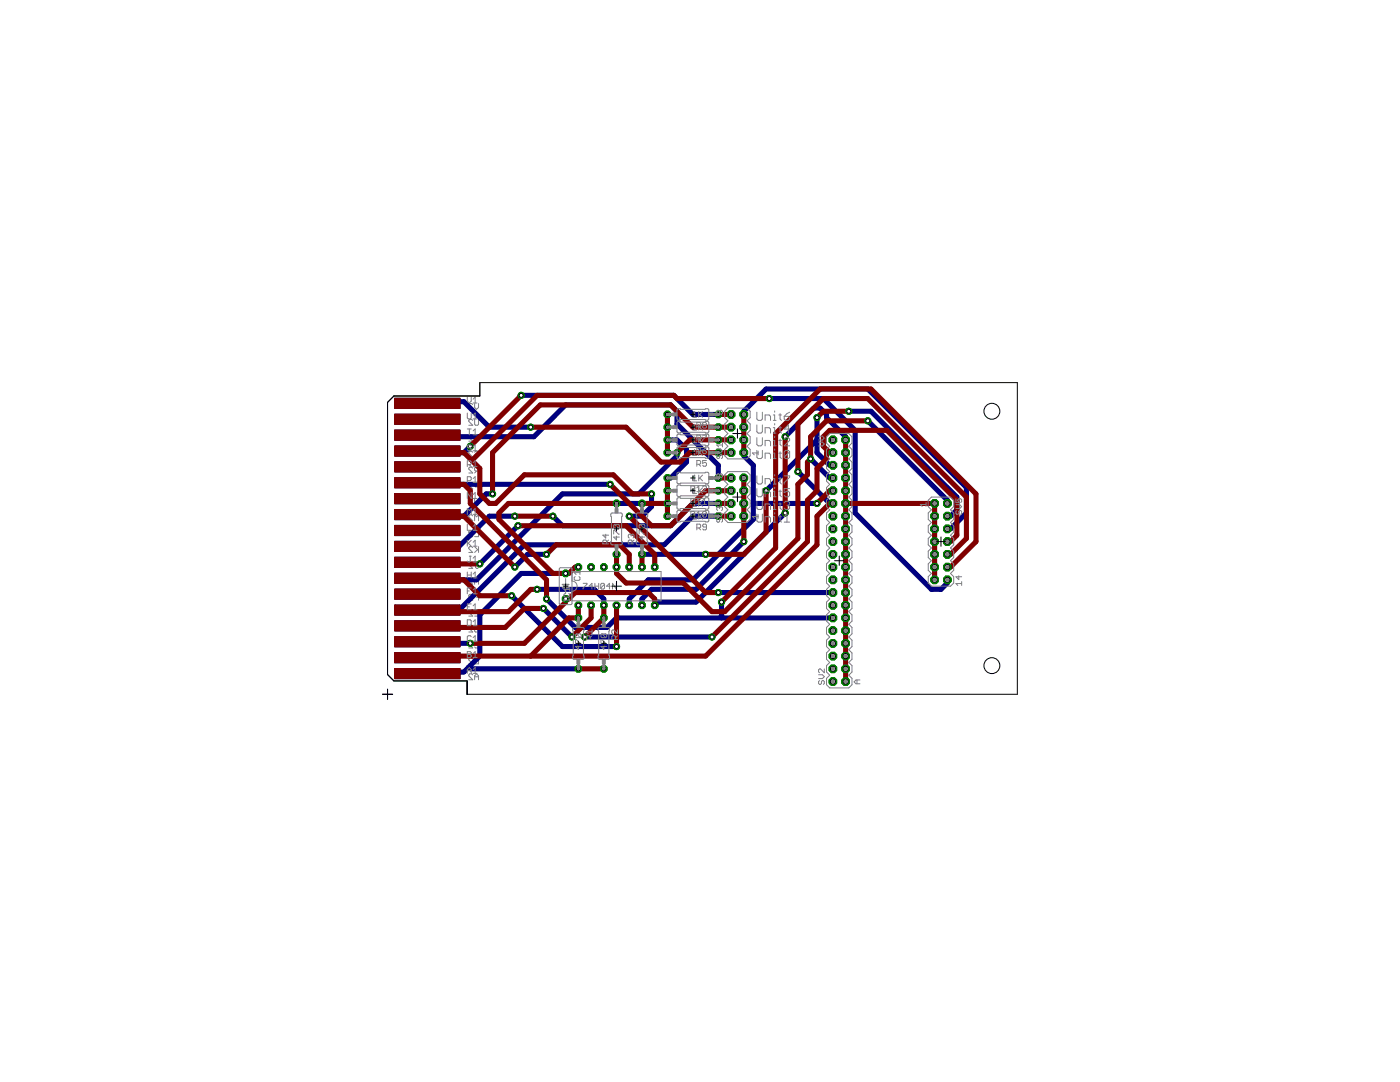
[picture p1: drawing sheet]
<svg xmlns="http://www.w3.org/2000/svg" width="279mm" height="216mm" viewBox="0 0 279 216" stroke-linecap="round" stroke-linejoin="round" font-family="sans-serif">
<g fill="none" stroke="#808080" stroke-width=".2">
<path d="M94.3 80.7l-.2-.2h-.4l-.1 .2v.2l.7 .8h-.7M94.3 83.9l-.2-.2h-.4l-.1 .2v.2l.7 .8h-.7M94.3 87.1l-.2-.2h-.4l-.1 .2v.1l.7 .8h-.7M94.3 90.2l-.2-.2h-.4l-.1 .2v.2l.7 .8h-.7M94.3 93.4l-.2-.2h-.4l-.1 .2v.2l.7 .8h-.7M94.3 96.6l-.2-.2h-.4l-.1 .2v.2l.7 .8h-.7M94.3 99.8l-.2-.2h-.4l-.1 .2v.1l.7 .8h-.7M94.7 80.5v.8l.4 .4 .4-.4v-.8M94.7 83.7v1l.2 .2h.4l.2-.2v-1M94.7 90.2l.2-.2h.4l.2 .4-.2 .2h-.4l-.2 .4 .2 .2h.4l.2-.2M94.7 99.6v1.1l.8-1.1v1.1M94.7 86.9h.8"/>
<path d="M95.1 86.9v1.1M95.1 94l-.4 .4M95.5 94h-.6l-.2-.2v-.4l.2-.2h.6v1.2M95.5 97.2h-.6l-.2-.2v-.4l.2-.2h.6v1.2M94.3 102.9l-.2-.2h-.4l-.1 .2v.2l.7 .8h-.7M94.3 106.1l-.2-.2h-.4l-.1 .2v.2l.7 .8h-.7M94.3 109.3l-.2-.2h-.4l-.1 .2v.2l.7 .7h-.7M94.3 112.4l-.2-.2h-.4l-.1 .2v.2l.7 .8h-.7M94.3 115.6l-.2-.2h-.4l-.1 .2v.2l.7 .8h-.7M94.3 118.8l-.2-.2h-.4l-.1 .2v.2l.7 .8h-.7M94.7 103.9v-1.2l.4 .4 .4-.4v1.2M94.7 118.6h.8v1.2"/>
<path d="M94.7 115.4v1.2M94.7 109.1l.8 .8M94.7 112.2h.4M94.7 116h.8M94.9 112.2v1l.2 .2 .4-.2M95.1 119.2h.4M95.3 109.7l-.6 .5M95.5 105.9v1.2h-.8M95.5 109.1v1.1M95.5 115.4v1.2M94.3 122l-.2-.2h-.4l-.1 .2v.2l.7 .7h-.7M94.3 125.1l-.2-.2h-.4l-.1 .2v.2l.7 .8h-.7"/>
<path d="M94.3 128.3l-.2-.2h-.4l-.1 .2v.2l.7 .8h-.7M94.3 131.5l-.2-.2h-.4l-.1 .2v.2l.7 .8h-.7M94.3 134.7l-.2-.2h-.4l-.1 .2v.2l.7 .7h-.7M94.7 121.8h.8v1.1h-.8M94.7 125.1l.2-.2h.6v1.2h-.6l-.2-.2zM94.7 128.3l.2-.2h.4l.2 .2v.8l-.2 .2h-.4l-.2-.2M94.7 131.5l.2-.2h.6v1.2h-.6l-.2-.2 .2-.4zM94.7 135.6v-.7l.4-.4 .4 .4v.7M94.7 135h.8M94.9 131.9h.6M95.1 122.3h.4"/>
</g>
<g fill="#000080" stroke="#000080" stroke-width=".2">
<path d="M78.7 79.5h13.1v2h-13.1z"/>
<path d="M78.7 82.6h13.1v2.1h-13.1z"/>
<path d="M78.7 85.8h13.1v2h-13.1z"/>
<path d="M78.7 89h13.1v2h-13.1z"/>
<path d="M78.7 92.1h13.1v2.1h-13.1z"/>
<path d="M78.7 95.3h13.1v2h-13.1z"/>
<path d="M78.7 98.5h13.1v2h-13.1z"/>
<path d="M78.7 101.7h13.1v2h-13.1z"/>
<path d="M78.7 104.8h13.1v2.1h-13.1z"/>
<path d="M78.7 108h13.1v2h-13.1z"/>
<path d="M78.7 111.2h13.1v2h-13.1z"/>
<path d="M78.7 114.4h13.1v2h-13.1z"/>
<path d="M78.7 117.5h13.1v2.1h-13.1z"/>
<path d="M78.7 120.7h13.1v2h-13.1z"/>
<path d="M78.7 123.9h13.1v2h-13.1z"/>
<path d="M78.7 127h13.1v2.1h-13.1z"/>
<path d="M78.7 130.2h13.1v2h-13.1z"/>
<path d="M78.7 133.4h13.1v2h-13.1z"/>
</g>
<g fill="none" stroke="#000080" stroke-width="1">
<path d="M104 78.9h30.5l3.8 3.8h5.1M153.5 79.5h10.8l6.4 6.4v16.5l15.2 15.2h1.9l1.3-1.3v-.6M85.3 80.5l7.3-.3 5.1 5h8.2M85.3 86.8l6 .3h15.3l6.3-6.3h20.9l1.3 1.3v2.5l8.3 8.2v2.6M85.3 96.3l6 .3h30.5M93.9 89l-1.3 1.3-7.3-.3M98.3 98.6h-1.3l-4.4 4.4-7.3-.3M130 98.6v2.5l-1.9 1.9h-2.5M133.2 87.8h1.9l1.9 1.9v2.5l-3.2 3.2h-.6M135.1 90.3v.7l-7.6 7.6h-15.3l-17.1 17.1h-5.1l-4.7-.3M148.4 90.3v.7l1.9 1.8v10.8l-12 12.1h-8.9l-3.8 3.8v1.3M148.4 82.7v-.6l4.5-4.5h20.3l19.7 19.7v5.1l-3.2 3.1h-.6"/>
<path d="M156.7 87.1l5.7-5.7h1.3l1.3 1.3v.6l3.8 3.8v.7M159.2 94.1l6.4 6.4h.6M161.8 91.6l3.8 3.8h.6M163 83.3v7l2.6 2.5h.6M163 87.8l-10.1 10.1M169.4 82.1h4.4l17.2 17.1v2.5l-1.3 1.3h-.6M173.2 84l15.9 15.8v.7M102.1 118.9l10.1 10.1h10.8M102.7 103h-5l-6.4 6.3-6-.3M103.4 104.9l-7.6 7.6M107.2 117.6h11.4l1.9 1.9v1.3M109.1 110.6h-3.8l-2.6 2.6"/>
<path d="M109.1 119.5l5.7 5.7h6.3l1.9-1.9h43.2M112.9 114.4h-8.9l-8.2 8.3v8.2l-3.2 3.2-7.3 .3M123 100.5h5.1M128.1 110.6h12.7M143.4 103h-5.1l-5.7 5.7h-28l-13.3 13.3-6-.3M143.4 118.2h22.8M143.4 100.5h-5.1l-4.5 4.4h-21.6l-1.9-1.9M148.4 108.1l-9.5 9.5h-8.9l-1.9 1.9v1.3M150.3 100.5h12.7M156.7 102.4l-17.8 17.7h-7.6l-.6 .7M85.3 128.1l8.6 .3M93.5 133.1l.4 .4h21.5"/>
<path d="M108.5 121.4l5.7 5.7M116.7 127.1h25.4M144 120.1v3.2"/>
</g>
<circle cx="115.4" cy="120.8" r=".71" fill="#008000" stroke="#008000" stroke-width=".2"/>
<circle cx="115.4" cy="120.8" r=".4" fill="#fff" stroke="#000" stroke-width=".2"/>
<circle cx="118" cy="120.8" r=".71" fill="#008000" stroke="#008000" stroke-width=".2"/>
<circle cx="118" cy="120.8" r=".4" fill="#fff" stroke="#000" stroke-width=".2"/>
<circle cx="130.7" cy="120.8" r=".71" fill="#008000" stroke="#008000" stroke-width=".2"/>
<circle cx="130.7" cy="120.8" r=".4" fill="#fff" stroke="#000" stroke-width=".2"/>
<circle cx="130.7" cy="113.2" r=".71" fill="#008000" stroke="#008000" stroke-width=".2"/>
<circle cx="130.7" cy="113.2" r=".4" fill="#fff" stroke="#000" stroke-width=".2"/>
<circle cx="120.5" cy="120.8" r=".71" fill="#008000" stroke="#008000" stroke-width=".2"/>
<circle cx="120.5" cy="120.8" r=".4" fill="#fff" stroke="#000" stroke-width=".2"/>
<circle cx="123" cy="120.8" r=".71" fill="#008000" stroke="#008000" stroke-width=".2"/>
<circle cx="123" cy="120.8" r=".4" fill="#fff" stroke="#000" stroke-width=".2"/>
<circle cx="128.1" cy="120.8" r=".71" fill="#008000" stroke="#008000" stroke-width=".2"/>
<circle cx="128.1" cy="120.8" r=".4" fill="#fff" stroke="#000" stroke-width=".2"/>
<circle cx="125.6" cy="120.8" r=".71" fill="#008000" stroke="#008000" stroke-width=".2"/>
<circle cx="125.6" cy="120.8" r=".4" fill="#fff" stroke="#000" stroke-width=".2"/>
<circle cx="128.1" cy="113.2" r=".71" fill="#008000" stroke="#008000" stroke-width=".2"/>
<circle cx="128.1" cy="113.2" r=".4" fill="#fff" stroke="#000" stroke-width=".2"/>
<circle cx="125.6" cy="113.2" r=".71" fill="#008000" stroke="#008000" stroke-width=".2"/>
<circle cx="125.6" cy="113.2" r=".4" fill="#fff" stroke="#000" stroke-width=".2"/>
<circle cx="123" cy="113.2" r=".71" fill="#008000" stroke="#008000" stroke-width=".2"/>
<circle cx="123" cy="113.2" r=".4" fill="#fff" stroke="#000" stroke-width=".2"/>
<circle cx="120.5" cy="113.2" r=".71" fill="#008000" stroke="#008000" stroke-width=".2"/>
<circle cx="120.5" cy="113.2" r=".4" fill="#fff" stroke="#000" stroke-width=".2"/>
<circle cx="118" cy="113.2" r=".71" fill="#008000" stroke="#008000" stroke-width=".2"/>
<circle cx="118" cy="113.2" r=".4" fill="#fff" stroke="#000" stroke-width=".2"/>
<circle cx="115.4" cy="113.2" r=".71" fill="#008000" stroke="#008000" stroke-width=".2"/>
<circle cx="115.4" cy="113.2" r=".4" fill="#fff" stroke="#000" stroke-width=".2"/>
<circle cx="115.4" cy="123.3" r=".71" fill="#008000" stroke="#008000" stroke-width=".2"/>
<circle cx="115.4" cy="123.3" r=".4" fill="#fff" stroke="#000" stroke-width=".2"/>
<circle cx="115.4" cy="133.5" r=".71" fill="#008000" stroke="#008000" stroke-width=".2"/>
<circle cx="115.4" cy="133.5" r=".4" fill="#fff" stroke="#000" stroke-width=".2"/>
<circle cx="112.9" cy="114.4" r=".71" fill="#008000" stroke="#008000" stroke-width=".2"/>
<circle cx="112.9" cy="114.4" r=".4" fill="#fff" stroke="#000" stroke-width=".2"/>
<circle cx="112.9" cy="119.5" r=".71" fill="#008000" stroke="#008000" stroke-width=".2"/>
<circle cx="112.9" cy="119.5" r=".4" fill="#fff" stroke="#000" stroke-width=".2"/>
<circle cx="120.5" cy="123.3" r=".71" fill="#008000" stroke="#008000" stroke-width=".2"/>
<circle cx="120.5" cy="123.3" r=".4" fill="#fff" stroke="#000" stroke-width=".2"/>
<circle cx="120.5" cy="133.5" r=".71" fill="#008000" stroke="#008000" stroke-width=".2"/>
<circle cx="120.5" cy="133.5" r=".4" fill="#fff" stroke="#000" stroke-width=".2"/>
<circle cx="128.1" cy="110.6" r=".71" fill="#008000" stroke="#008000" stroke-width=".2"/>
<circle cx="128.1" cy="110.6" r=".4" fill="#fff" stroke="#000" stroke-width=".2"/>
<circle cx="128.1" cy="100.5" r=".71" fill="#008000" stroke="#008000" stroke-width=".2"/>
<circle cx="128.1" cy="100.5" r=".4" fill="#fff" stroke="#000" stroke-width=".2"/>
<circle cx="123" cy="110.6" r=".71" fill="#008000" stroke="#008000" stroke-width=".2"/>
<circle cx="123" cy="110.6" r=".4" fill="#fff" stroke="#000" stroke-width=".2"/>
<circle cx="123" cy="100.5" r=".71" fill="#008000" stroke="#008000" stroke-width=".2"/>
<circle cx="123" cy="100.5" r=".4" fill="#fff" stroke="#000" stroke-width=".2"/>
<circle cx="148.4" cy="90.3" r=".83" fill="#008000" stroke="#008000" stroke-width=".2"/>
<circle cx="148.4" cy="90.3" r=".51" fill="#fff" stroke="#000" stroke-width=".2"/>
<circle cx="148.4" cy="87.8" r=".83" fill="#008000" stroke="#008000" stroke-width=".2"/>
<circle cx="148.4" cy="87.8" r=".51" fill="#fff" stroke="#000" stroke-width=".2"/>
<circle cx="148.4" cy="85.2" r=".83" fill="#008000" stroke="#008000" stroke-width=".2"/>
<circle cx="148.4" cy="85.2" r=".51" fill="#fff" stroke="#000" stroke-width=".2"/>
<circle cx="148.4" cy="82.7" r=".83" fill="#008000" stroke="#008000" stroke-width=".2"/>
<circle cx="148.4" cy="82.7" r=".51" fill="#fff" stroke="#000" stroke-width=".2"/>
<circle cx="145.9" cy="90.3" r=".83" fill="#008000" stroke="#008000" stroke-width=".2"/>
<circle cx="145.9" cy="90.3" r=".51" fill="#fff" stroke="#000" stroke-width=".2"/>
<circle cx="145.9" cy="87.8" r=".83" fill="#008000" stroke="#008000" stroke-width=".2"/>
<circle cx="145.9" cy="87.8" r=".51" fill="#fff" stroke="#000" stroke-width=".2"/>
<circle cx="145.9" cy="85.2" r=".83" fill="#008000" stroke="#008000" stroke-width=".2"/>
<circle cx="145.9" cy="85.2" r=".51" fill="#fff" stroke="#000" stroke-width=".2"/>
<circle cx="145.9" cy="82.7" r=".83" fill="#008000" stroke="#008000" stroke-width=".2"/>
<circle cx="145.9" cy="82.7" r=".51" fill="#fff" stroke="#000" stroke-width=".2"/>
<circle cx="148.4" cy="103" r=".83" fill="#008000" stroke="#008000" stroke-width=".2"/>
<circle cx="148.4" cy="103" r=".51" fill="#fff" stroke="#000" stroke-width=".2"/>
<circle cx="148.4" cy="100.5" r=".83" fill="#008000" stroke="#008000" stroke-width=".2"/>
<circle cx="148.4" cy="100.5" r=".51" fill="#fff" stroke="#000" stroke-width=".2"/>
<circle cx="148.4" cy="97.9" r=".83" fill="#008000" stroke="#008000" stroke-width=".2"/>
<circle cx="148.4" cy="97.9" r=".51" fill="#fff" stroke="#000" stroke-width=".2"/>
<circle cx="148.4" cy="95.4" r=".83" fill="#008000" stroke="#008000" stroke-width=".2"/>
<circle cx="148.4" cy="95.4" r=".51" fill="#fff" stroke="#000" stroke-width=".2"/>
<circle cx="145.9" cy="103" r=".83" fill="#008000" stroke="#008000" stroke-width=".2"/>
<circle cx="145.9" cy="103" r=".51" fill="#fff" stroke="#000" stroke-width=".2"/>
<circle cx="145.9" cy="100.5" r=".83" fill="#008000" stroke="#008000" stroke-width=".2"/>
<circle cx="145.9" cy="100.5" r=".51" fill="#fff" stroke="#000" stroke-width=".2"/>
<circle cx="145.9" cy="97.9" r=".83" fill="#008000" stroke="#008000" stroke-width=".2"/>
<circle cx="145.9" cy="97.9" r=".51" fill="#fff" stroke="#000" stroke-width=".2"/>
<circle cx="145.9" cy="95.4" r=".83" fill="#008000" stroke="#008000" stroke-width=".2"/>
<circle cx="145.9" cy="95.4" r=".51" fill="#fff" stroke="#000" stroke-width=".2"/>
<circle cx="168.8" cy="136" r=".83" fill="#008000" stroke="#008000" stroke-width=".2"/>
<circle cx="168.8" cy="136" r=".51" fill="#fff" stroke="#000" stroke-width=".2"/>
<circle cx="168.8" cy="133.5" r=".83" fill="#008000" stroke="#008000" stroke-width=".2"/>
<circle cx="168.8" cy="133.5" r=".51" fill="#fff" stroke="#000" stroke-width=".2"/>
<circle cx="168.8" cy="130.9" r=".83" fill="#008000" stroke="#008000" stroke-width=".2"/>
<circle cx="168.8" cy="130.9" r=".51" fill="#fff" stroke="#000" stroke-width=".2"/>
<circle cx="168.8" cy="128.4" r=".83" fill="#008000" stroke="#008000" stroke-width=".2"/>
<circle cx="168.8" cy="128.4" r=".51" fill="#fff" stroke="#000" stroke-width=".2"/>
<circle cx="168.8" cy="125.8" r=".83" fill="#008000" stroke="#008000" stroke-width=".2"/>
<circle cx="168.8" cy="125.8" r=".51" fill="#fff" stroke="#000" stroke-width=".2"/>
<circle cx="168.8" cy="123.3" r=".83" fill="#008000" stroke="#008000" stroke-width=".2"/>
<circle cx="168.8" cy="123.3" r=".51" fill="#fff" stroke="#000" stroke-width=".2"/>
<circle cx="166.2" cy="136" r=".83" fill="#008000" stroke="#008000" stroke-width=".2"/>
<circle cx="166.2" cy="136" r=".51" fill="#fff" stroke="#000" stroke-width=".2"/>
<circle cx="166.2" cy="133.5" r=".83" fill="#008000" stroke="#008000" stroke-width=".2"/>
<circle cx="166.2" cy="133.5" r=".51" fill="#fff" stroke="#000" stroke-width=".2"/>
<circle cx="166.2" cy="130.9" r=".83" fill="#008000" stroke="#008000" stroke-width=".2"/>
<circle cx="166.2" cy="130.9" r=".51" fill="#fff" stroke="#000" stroke-width=".2"/>
<circle cx="166.2" cy="128.4" r=".83" fill="#008000" stroke="#008000" stroke-width=".2"/>
<circle cx="166.2" cy="128.4" r=".51" fill="#fff" stroke="#000" stroke-width=".2"/>
<circle cx="166.2" cy="125.8" r=".83" fill="#008000" stroke="#008000" stroke-width=".2"/>
<circle cx="166.2" cy="125.8" r=".51" fill="#fff" stroke="#000" stroke-width=".2"/>
<circle cx="166.2" cy="123.3" r=".83" fill="#008000" stroke="#008000" stroke-width=".2"/>
<circle cx="166.2" cy="123.3" r=".51" fill="#fff" stroke="#000" stroke-width=".2"/>
<circle cx="168.8" cy="120.8" r=".83" fill="#008000" stroke="#008000" stroke-width=".2"/>
<circle cx="168.8" cy="120.8" r=".51" fill="#fff" stroke="#000" stroke-width=".2"/>
<circle cx="166.2" cy="120.8" r=".83" fill="#008000" stroke="#008000" stroke-width=".2"/>
<circle cx="166.2" cy="120.8" r=".51" fill="#fff" stroke="#000" stroke-width=".2"/>
<circle cx="168.8" cy="118.2" r=".83" fill="#008000" stroke="#008000" stroke-width=".2"/>
<circle cx="168.8" cy="118.2" r=".51" fill="#fff" stroke="#000" stroke-width=".2"/>
<circle cx="168.8" cy="115.7" r=".83" fill="#008000" stroke="#008000" stroke-width=".2"/>
<circle cx="168.8" cy="115.7" r=".51" fill="#fff" stroke="#000" stroke-width=".2"/>
<circle cx="168.8" cy="113.2" r=".83" fill="#008000" stroke="#008000" stroke-width=".2"/>
<circle cx="168.8" cy="113.2" r=".51" fill="#fff" stroke="#000" stroke-width=".2"/>
<circle cx="168.8" cy="110.6" r=".83" fill="#008000" stroke="#008000" stroke-width=".2"/>
<circle cx="168.8" cy="110.6" r=".51" fill="#fff" stroke="#000" stroke-width=".2"/>
<circle cx="168.8" cy="108.1" r=".83" fill="#008000" stroke="#008000" stroke-width=".2"/>
<circle cx="168.8" cy="108.1" r=".51" fill="#fff" stroke="#000" stroke-width=".2"/>
<circle cx="168.8" cy="105.5" r=".83" fill="#008000" stroke="#008000" stroke-width=".2"/>
<circle cx="168.8" cy="105.5" r=".51" fill="#fff" stroke="#000" stroke-width=".2"/>
<circle cx="166.2" cy="118.2" r=".83" fill="#008000" stroke="#008000" stroke-width=".2"/>
<circle cx="166.2" cy="118.2" r=".51" fill="#fff" stroke="#000" stroke-width=".2"/>
<circle cx="166.2" cy="115.7" r=".83" fill="#008000" stroke="#008000" stroke-width=".2"/>
<circle cx="166.2" cy="115.7" r=".51" fill="#fff" stroke="#000" stroke-width=".2"/>
<circle cx="166.2" cy="113.2" r=".83" fill="#008000" stroke="#008000" stroke-width=".2"/>
<circle cx="166.2" cy="113.2" r=".51" fill="#fff" stroke="#000" stroke-width=".2"/>
<circle cx="166.2" cy="110.6" r=".83" fill="#008000" stroke="#008000" stroke-width=".2"/>
<circle cx="166.2" cy="110.6" r=".51" fill="#fff" stroke="#000" stroke-width=".2"/>
<circle cx="166.2" cy="108.1" r=".83" fill="#008000" stroke="#008000" stroke-width=".2"/>
<circle cx="166.2" cy="108.1" r=".51" fill="#fff" stroke="#000" stroke-width=".2"/>
<circle cx="166.2" cy="105.5" r=".83" fill="#008000" stroke="#008000" stroke-width=".2"/>
<circle cx="166.2" cy="105.5" r=".51" fill="#fff" stroke="#000" stroke-width=".2"/>
<circle cx="168.8" cy="103" r=".83" fill="#008000" stroke="#008000" stroke-width=".2"/>
<circle cx="168.8" cy="103" r=".51" fill="#fff" stroke="#000" stroke-width=".2"/>
<circle cx="166.2" cy="103" r=".83" fill="#008000" stroke="#008000" stroke-width=".2"/>
<circle cx="166.2" cy="103" r=".51" fill="#fff" stroke="#000" stroke-width=".2"/>
<circle cx="168.8" cy="100.5" r=".83" fill="#008000" stroke="#008000" stroke-width=".2"/>
<circle cx="168.8" cy="100.5" r=".51" fill="#fff" stroke="#000" stroke-width=".2"/>
<circle cx="168.8" cy="97.9" r=".83" fill="#008000" stroke="#008000" stroke-width=".2"/>
<circle cx="168.8" cy="97.9" r=".51" fill="#fff" stroke="#000" stroke-width=".2"/>
<circle cx="168.8" cy="95.4" r=".83" fill="#008000" stroke="#008000" stroke-width=".2"/>
<circle cx="168.8" cy="95.4" r=".51" fill="#fff" stroke="#000" stroke-width=".2"/>
<circle cx="168.8" cy="92.8" r=".83" fill="#008000" stroke="#008000" stroke-width=".2"/>
<circle cx="168.8" cy="92.8" r=".51" fill="#fff" stroke="#000" stroke-width=".2"/>
<circle cx="168.8" cy="90.3" r=".83" fill="#008000" stroke="#008000" stroke-width=".2"/>
<circle cx="168.8" cy="90.3" r=".51" fill="#fff" stroke="#000" stroke-width=".2"/>
<circle cx="168.8" cy="87.8" r=".83" fill="#008000" stroke="#008000" stroke-width=".2"/>
<circle cx="168.8" cy="87.8" r=".51" fill="#fff" stroke="#000" stroke-width=".2"/>
<circle cx="166.2" cy="100.5" r=".83" fill="#008000" stroke="#008000" stroke-width=".2"/>
<circle cx="166.2" cy="100.5" r=".51" fill="#fff" stroke="#000" stroke-width=".2"/>
<circle cx="166.2" cy="97.9" r=".83" fill="#008000" stroke="#008000" stroke-width=".2"/>
<circle cx="166.2" cy="97.9" r=".51" fill="#fff" stroke="#000" stroke-width=".2"/>
<circle cx="166.2" cy="95.4" r=".83" fill="#008000" stroke="#008000" stroke-width=".2"/>
<circle cx="166.2" cy="95.4" r=".51" fill="#fff" stroke="#000" stroke-width=".2"/>
<circle cx="166.2" cy="92.8" r=".83" fill="#008000" stroke="#008000" stroke-width=".2"/>
<circle cx="166.2" cy="92.8" r=".51" fill="#fff" stroke="#000" stroke-width=".2"/>
<circle cx="166.2" cy="90.3" r=".83" fill="#008000" stroke="#008000" stroke-width=".2"/>
<circle cx="166.2" cy="90.3" r=".51" fill="#fff" stroke="#000" stroke-width=".2"/>
<circle cx="166.2" cy="87.8" r=".83" fill="#008000" stroke="#008000" stroke-width=".2"/>
<circle cx="166.2" cy="87.8" r=".51" fill="#fff" stroke="#000" stroke-width=".2"/>
<circle cx="186.5" cy="100.5" r=".83" fill="#008000" stroke="#008000" stroke-width=".2"/>
<circle cx="186.5" cy="100.5" r=".51" fill="#fff" stroke="#000" stroke-width=".2"/>
<circle cx="186.5" cy="103" r=".83" fill="#008000" stroke="#008000" stroke-width=".2"/>
<circle cx="186.5" cy="103" r=".51" fill="#fff" stroke="#000" stroke-width=".2"/>
<circle cx="186.5" cy="105.5" r=".83" fill="#008000" stroke="#008000" stroke-width=".2"/>
<circle cx="186.5" cy="105.5" r=".51" fill="#fff" stroke="#000" stroke-width=".2"/>
<circle cx="186.5" cy="108.1" r=".83" fill="#008000" stroke="#008000" stroke-width=".2"/>
<circle cx="186.5" cy="108.1" r=".51" fill="#fff" stroke="#000" stroke-width=".2"/>
<circle cx="186.5" cy="110.6" r=".83" fill="#008000" stroke="#008000" stroke-width=".2"/>
<circle cx="186.5" cy="110.6" r=".51" fill="#fff" stroke="#000" stroke-width=".2"/>
<circle cx="186.5" cy="113.2" r=".83" fill="#008000" stroke="#008000" stroke-width=".2"/>
<circle cx="186.5" cy="113.2" r=".51" fill="#fff" stroke="#000" stroke-width=".2"/>
<circle cx="189.1" cy="100.5" r=".83" fill="#008000" stroke="#008000" stroke-width=".2"/>
<circle cx="189.1" cy="100.5" r=".51" fill="#fff" stroke="#000" stroke-width=".2"/>
<circle cx="189.1" cy="103" r=".83" fill="#008000" stroke="#008000" stroke-width=".2"/>
<circle cx="189.1" cy="103" r=".51" fill="#fff" stroke="#000" stroke-width=".2"/>
<circle cx="189.1" cy="105.5" r=".83" fill="#008000" stroke="#008000" stroke-width=".2"/>
<circle cx="189.1" cy="105.5" r=".51" fill="#fff" stroke="#000" stroke-width=".2"/>
<circle cx="189.1" cy="108.1" r=".83" fill="#008000" stroke="#008000" stroke-width=".2"/>
<circle cx="189.1" cy="108.1" r=".51" fill="#fff" stroke="#000" stroke-width=".2"/>
<circle cx="189.1" cy="110.6" r=".83" fill="#008000" stroke="#008000" stroke-width=".2"/>
<circle cx="189.1" cy="110.6" r=".51" fill="#fff" stroke="#000" stroke-width=".2"/>
<circle cx="189.1" cy="113.2" r=".83" fill="#008000" stroke="#008000" stroke-width=".2"/>
<circle cx="189.1" cy="113.2" r=".51" fill="#fff" stroke="#000" stroke-width=".2"/>
<circle cx="186.5" cy="115.7" r=".83" fill="#008000" stroke="#008000" stroke-width=".2"/>
<circle cx="186.5" cy="115.7" r=".51" fill="#fff" stroke="#000" stroke-width=".2"/>
<circle cx="189.1" cy="115.7" r=".83" fill="#008000" stroke="#008000" stroke-width=".2"/>
<circle cx="189.1" cy="115.7" r=".51" fill="#fff" stroke="#000" stroke-width=".2"/>
<circle cx="143.4" cy="90.3" r=".71" fill="#008000" stroke="#008000" stroke-width=".2"/>
<circle cx="143.4" cy="90.3" r=".4" fill="#fff" stroke="#000" stroke-width=".2"/>
<circle cx="133.2" cy="90.3" r=".71" fill="#008000" stroke="#008000" stroke-width=".2"/>
<circle cx="133.2" cy="90.3" r=".4" fill="#fff" stroke="#000" stroke-width=".2"/>
<circle cx="143.4" cy="87.8" r=".71" fill="#008000" stroke="#008000" stroke-width=".2"/>
<circle cx="143.4" cy="87.8" r=".4" fill="#fff" stroke="#000" stroke-width=".2"/>
<circle cx="133.2" cy="87.8" r=".71" fill="#008000" stroke="#008000" stroke-width=".2"/>
<circle cx="133.2" cy="87.8" r=".4" fill="#fff" stroke="#000" stroke-width=".2"/>
<circle cx="143.4" cy="85.2" r=".71" fill="#008000" stroke="#008000" stroke-width=".2"/>
<circle cx="143.4" cy="85.2" r=".4" fill="#fff" stroke="#000" stroke-width=".2"/>
<circle cx="133.2" cy="85.2" r=".71" fill="#008000" stroke="#008000" stroke-width=".2"/>
<circle cx="133.2" cy="85.2" r=".4" fill="#fff" stroke="#000" stroke-width=".2"/>
<circle cx="143.4" cy="82.7" r=".71" fill="#008000" stroke="#008000" stroke-width=".2"/>
<circle cx="143.4" cy="82.7" r=".4" fill="#fff" stroke="#000" stroke-width=".2"/>
<circle cx="133.2" cy="82.7" r=".71" fill="#008000" stroke="#008000" stroke-width=".2"/>
<circle cx="133.2" cy="82.7" r=".4" fill="#fff" stroke="#000" stroke-width=".2"/>
<circle cx="143.4" cy="103" r=".71" fill="#008000" stroke="#008000" stroke-width=".2"/>
<circle cx="143.4" cy="103" r=".4" fill="#fff" stroke="#000" stroke-width=".2"/>
<circle cx="133.2" cy="103" r=".71" fill="#008000" stroke="#008000" stroke-width=".2"/>
<circle cx="133.2" cy="103" r=".4" fill="#fff" stroke="#000" stroke-width=".2"/>
<circle cx="143.4" cy="100.5" r=".71" fill="#008000" stroke="#008000" stroke-width=".2"/>
<circle cx="143.4" cy="100.5" r=".4" fill="#fff" stroke="#000" stroke-width=".2"/>
<circle cx="133.2" cy="100.5" r=".71" fill="#008000" stroke="#008000" stroke-width=".2"/>
<circle cx="133.2" cy="100.5" r=".4" fill="#fff" stroke="#000" stroke-width=".2"/>
<circle cx="143.4" cy="97.9" r=".71" fill="#008000" stroke="#008000" stroke-width=".2"/>
<circle cx="143.4" cy="97.9" r=".4" fill="#fff" stroke="#000" stroke-width=".2"/>
<circle cx="133.2" cy="97.9" r=".71" fill="#008000" stroke="#008000" stroke-width=".2"/>
<circle cx="133.2" cy="97.9" r=".4" fill="#fff" stroke="#000" stroke-width=".2"/>
<circle cx="143.4" cy="95.4" r=".71" fill="#008000" stroke="#008000" stroke-width=".2"/>
<circle cx="143.4" cy="95.4" r=".4" fill="#fff" stroke="#000" stroke-width=".2"/>
<circle cx="133.2" cy="95.4" r=".71" fill="#008000" stroke="#008000" stroke-width=".2"/>
<circle cx="133.2" cy="95.4" r=".4" fill="#fff" stroke="#000" stroke-width=".2"/>
<circle cx="93.9" cy="128.4" r=".61" fill="#008000" stroke="#008000" stroke-width=".2"/>
<circle cx="93.9" cy="128.4" r=".4" fill="#fff" stroke="#000" stroke-width=".2"/>
<circle cx="156.7" cy="87.1" r=".61" fill="#008000" stroke="#008000" stroke-width=".2"/>
<circle cx="156.7" cy="87.1" r=".4" fill="#fff" stroke="#000" stroke-width=".2"/>
<circle cx="156.7" cy="102.4" r=".61" fill="#008000" stroke="#008000" stroke-width=".2"/>
<circle cx="156.7" cy="102.4" r=".4" fill="#fff" stroke="#000" stroke-width=".2"/>
<circle cx="173.2" cy="84" r=".61" fill="#008000" stroke="#008000" stroke-width=".2"/>
<circle cx="173.2" cy="84" r=".4" fill="#fff" stroke="#000" stroke-width=".2"/>
<circle cx="161.8" cy="91.6" r=".61" fill="#008000" stroke="#008000" stroke-width=".2"/>
<circle cx="161.8" cy="91.6" r=".4" fill="#fff" stroke="#000" stroke-width=".2"/>
<circle cx="143.4" cy="118.2" r=".61" fill="#008000" stroke="#008000" stroke-width=".2"/>
<circle cx="143.4" cy="118.2" r=".4" fill="#fff" stroke="#000" stroke-width=".2"/>
<circle cx="125.6" cy="103" r=".61" fill="#008000" stroke="#008000" stroke-width=".2"/>
<circle cx="125.6" cy="103" r=".4" fill="#fff" stroke="#000" stroke-width=".2"/>
<circle cx="130" cy="98.6" r=".61" fill="#008000" stroke="#008000" stroke-width=".2"/>
<circle cx="130" cy="98.6" r=".4" fill="#fff" stroke="#000" stroke-width=".2"/>
<circle cx="153.5" cy="79.5" r=".61" fill="#008000" stroke="#008000" stroke-width=".2"/>
<circle cx="153.5" cy="79.5" r=".4" fill="#fff" stroke="#000" stroke-width=".2"/>
<circle cx="169.4" cy="82.1" r=".61" fill="#008000" stroke="#008000" stroke-width=".2"/>
<circle cx="169.4" cy="82.1" r=".4" fill="#fff" stroke="#000" stroke-width=".2"/>
<circle cx="163" cy="83.3" r=".61" fill="#008000" stroke="#008000" stroke-width=".2"/>
<circle cx="163" cy="83.3" r=".4" fill="#fff" stroke="#000" stroke-width=".2"/>
<circle cx="140.8" cy="110.6" r=".61" fill="#008000" stroke="#008000" stroke-width=".2"/>
<circle cx="140.8" cy="110.6" r=".4" fill="#fff" stroke="#000" stroke-width=".2"/>
<circle cx="152.9" cy="97.9" r=".61" fill="#008000" stroke="#008000" stroke-width=".2"/>
<circle cx="152.9" cy="97.9" r=".4" fill="#fff" stroke="#000" stroke-width=".2"/>
<circle cx="163" cy="100.5" r=".61" fill="#008000" stroke="#008000" stroke-width=".2"/>
<circle cx="163" cy="100.5" r=".4" fill="#fff" stroke="#000" stroke-width=".2"/>
<circle cx="123" cy="129" r=".61" fill="#008000" stroke="#008000" stroke-width=".2"/>
<circle cx="123" cy="129" r=".4" fill="#fff" stroke="#000" stroke-width=".2"/>
<circle cx="102.1" cy="118.9" r=".61" fill="#008000" stroke="#008000" stroke-width=".2"/>
<circle cx="102.1" cy="118.9" r=".4" fill="#fff" stroke="#000" stroke-width=".2"/>
<circle cx="159.2" cy="94.1" r=".61" fill="#008000" stroke="#008000" stroke-width=".2"/>
<circle cx="159.2" cy="94.1" r=".4" fill="#fff" stroke="#000" stroke-width=".2"/>
<circle cx="109.1" cy="119.5" r=".61" fill="#008000" stroke="#008000" stroke-width=".2"/>
<circle cx="109.1" cy="119.5" r=".4" fill="#fff" stroke="#000" stroke-width=".2"/>
<circle cx="144" cy="120.1" r=".61" fill="#008000" stroke="#008000" stroke-width=".2"/>
<circle cx="144" cy="120.1" r=".4" fill="#fff" stroke="#000" stroke-width=".2"/>
<circle cx="109.1" cy="110.6" r=".61" fill="#008000" stroke="#008000" stroke-width=".2"/>
<circle cx="109.1" cy="110.6" r=".4" fill="#fff" stroke="#000" stroke-width=".2"/>
<circle cx="102.7" cy="113.2" r=".61" fill="#008000" stroke="#008000" stroke-width=".2"/>
<circle cx="102.7" cy="113.2" r=".4" fill="#fff" stroke="#000" stroke-width=".2"/>
<circle cx="114.2" cy="127.1" r=".61" fill="#008000" stroke="#008000" stroke-width=".2"/>
<circle cx="114.2" cy="127.1" r=".4" fill="#fff" stroke="#000" stroke-width=".2"/>
<circle cx="108.5" cy="121.4" r=".61" fill="#008000" stroke="#008000" stroke-width=".2"/>
<circle cx="108.5" cy="121.4" r=".4" fill="#fff" stroke="#000" stroke-width=".2"/>
<circle cx="107.2" cy="117.6" r=".61" fill="#008000" stroke="#008000" stroke-width=".2"/>
<circle cx="107.2" cy="117.6" r=".4" fill="#fff" stroke="#000" stroke-width=".2"/>
<circle cx="142.1" cy="127.1" r=".61" fill="#008000" stroke="#008000" stroke-width=".2"/>
<circle cx="142.1" cy="127.1" r=".4" fill="#fff" stroke="#000" stroke-width=".2"/>
<circle cx="116.7" cy="127.1" r=".61" fill="#008000" stroke="#008000" stroke-width=".2"/>
<circle cx="116.7" cy="127.1" r=".4" fill="#fff" stroke="#000" stroke-width=".2"/>
<circle cx="103.4" cy="104.9" r=".61" fill="#008000" stroke="#008000" stroke-width=".2"/>
<circle cx="103.4" cy="104.9" r=".4" fill="#fff" stroke="#000" stroke-width=".2"/>
<circle cx="95.8" cy="112.5" r=".61" fill="#008000" stroke="#008000" stroke-width=".2"/>
<circle cx="95.8" cy="112.5" r=".4" fill="#fff" stroke="#000" stroke-width=".2"/>
<circle cx="105.9" cy="85.2" r=".61" fill="#008000" stroke="#008000" stroke-width=".2"/>
<circle cx="105.9" cy="85.2" r=".4" fill="#fff" stroke="#000" stroke-width=".2"/>
<circle cx="135.1" cy="90.3" r=".61" fill="#008000" stroke="#008000" stroke-width=".2"/>
<circle cx="135.1" cy="90.3" r=".4" fill="#fff" stroke="#000" stroke-width=".2"/>
<circle cx="148.4" cy="108.1" r=".61" fill="#008000" stroke="#008000" stroke-width=".2"/>
<circle cx="148.4" cy="108.1" r=".4" fill="#fff" stroke="#000" stroke-width=".2"/>
<circle cx="98.3" cy="98.6" r=".61" fill="#008000" stroke="#008000" stroke-width=".2"/>
<circle cx="98.3" cy="98.6" r=".4" fill="#fff" stroke="#000" stroke-width=".2"/>
<circle cx="121.8" cy="96.6" r=".61" fill="#008000" stroke="#008000" stroke-width=".2"/>
<circle cx="121.8" cy="96.6" r=".4" fill="#fff" stroke="#000" stroke-width=".2"/>
<circle cx="110.3" cy="103" r=".61" fill="#008000" stroke="#008000" stroke-width=".2"/>
<circle cx="110.3" cy="103" r=".4" fill="#fff" stroke="#000" stroke-width=".2"/>
<circle cx="102.7" cy="103" r=".61" fill="#008000" stroke="#008000" stroke-width=".2"/>
<circle cx="102.7" cy="103" r=".4" fill="#fff" stroke="#000" stroke-width=".2"/>
<circle cx="104" cy="78.9" r=".61" fill="#008000" stroke="#008000" stroke-width=".2"/>
<circle cx="104" cy="78.9" r=".4" fill="#fff" stroke="#000" stroke-width=".2"/>
<circle cx="93.9" cy="89" r=".61" fill="#008000" stroke="#008000" stroke-width=".2"/>
<circle cx="93.9" cy="89" r=".4" fill="#fff" stroke="#000" stroke-width=".2"/>
<g fill="#800000" stroke="#800000" stroke-width=".2">
<path d="M78.7 79.5h13.1v2h-13.1z"/>
<path d="M78.7 82.6h13.1v2.1h-13.1z"/>
<path d="M78.7 85.8h13.1v2h-13.1z"/>
<path d="M78.7 89h13.1v2h-13.1z"/>
<path d="M78.7 92.1h13.1v2.1h-13.1z"/>
<path d="M78.7 95.3h13.1v2h-13.1z"/>
<path d="M78.7 98.5h13.1v2h-13.1z"/>
<path d="M78.7 101.7h13.1v2h-13.1z"/>
<path d="M78.7 104.8h13.1v2.1h-13.1z"/>
<path d="M78.7 108h13.1v2h-13.1z"/>
<path d="M78.7 111.2h13.1v2h-13.1z"/>
<path d="M78.7 114.4h13.1v2h-13.1z"/>
<path d="M78.7 117.5h13.1v2.1h-13.1z"/>
<path d="M78.7 120.7h13.1v2h-13.1z"/>
<path d="M78.7 123.9h13.1v2h-13.1z"/>
<path d="M78.7 127h13.1v2.1h-13.1z"/>
<path d="M78.7 130.2h13.1v2h-13.1z"/>
<path d="M78.7 133.4h13.1v2h-13.1z"/>
</g>
<g fill="none" stroke="#800000" stroke-width="1">
<path d="M104 78.9l-10.1 10.1M153.5 79.5h-18.4l-.6-.6h-27.3l-13 13M85.3 90l7.3 .3 1.6 1.6M85.3 96.3l7.3 .3 1.3 1.3v2.6l15.2 15.2v3.8M94.2 91.9l1.6 1.6v5.1l1.9 1.9h1.2l5.7-5.8h17.8l3.8 3.9h3.8M105.9 85.2h19l7 7h3.8l1.9-1.9h8.3M121.8 96.6l8.2 8.3h3.8l7-7h5.1M133.2 82.7v7.6M133.2 95.4v7.6M143.4 95.4h2.5M143.4 82.7h2.5M145.9 85.2h-7.6l-4.5-4.4h-26l-9.5 9.5v8.3"/>
<path d="M145.9 87.8h-8.3l-2.5 2.5M148.4 82.7v7.6M148.4 95.4v12.7M152.9 97.9v8.3l-4.5 4.4h-7.6M156.7 87.1v15.3M159.2 94.1v-9.5l5.1-5.1h8.9l19.7 19.7v8.2l-3.2 3.2h-.6M165.3 90l-.3 .3v1.3l-2 1.9v4.4l-1.9 1.9v8.3l-19 19M166.2 90.3h-.6l-1.3-1.3v-1.9l1.3-1.2h11.4l14 13.9v7l-1.3 1.3h-.6M166.2 97.9h-.6l-2.6 2.6M168.8 87.8v48.2M169.4 82.1h-5.1l-1.3 1.2M173.2 84h-8.2l-3.2 3.1v4.5l-.7 .6v2.5l-1.9 1.9v10.8l-14.6 14.6h-2.5l-5.7-5.7h-11.5l-1.9-1.9v-3.8"/>
<path d="M85.3 115.4l7.3 .3 3.2 3.2h6.3M85.3 102.7l7.3 .3 10.1 10.2M85.3 112.2l4.7 .3h5.8M102.7 103h7.6M103.4 104.9h21.5l5.8 5.7v2.6M107.2 117.6h-1.3l-4.4 4.4h-11.5l-4.7-.3M109.1 110.6l1.9-1.9h12.7l1.9 1.9v2.6M123 100.5h-21.5l-1.9 1.9v1.2l10.7 10.8h3.2l1.3-1.2h.6M125.6 103l15.2 15.2h2.6M128.1 100.5h5.1M128.1 110.6v2.6M143.4 100.5h2.5"/>
<path d="M143.4 103h2.5M166.2 100.5h-.6l-2.6 2.5v5.7l-22.2 22.2h-49.5l-6 .3M168.8 100.5h17.7v15.2M189.1 113.2h.6l5.1-5.1v-9.5l-21-21h-10.1l-8.9 8.9v22.8l-10.8 10.8M108.5 121.4h-3.9l-3.8 3.8h-10.8l-4.7-.3M115.4 120.8v2.5h-1.9l-7.6 7.6M115.4 133.5h5.1M118 120.8v2.5l-3.8 3.8M120.5 120.8v2.5l-3.8 3.8M123 120.8v8.2M130.7 120.8v-1.3l-1.3-1.3h-14.6l-1.3 1.3h-.6v.6l-8.3 8.3h-10.7"/>
</g>
<circle cx="115.4" cy="120.8" r=".71" fill="#008000" stroke="#008000" stroke-width=".2"/>
<circle cx="115.4" cy="120.8" r=".4" fill="#fff" stroke="#000" stroke-width=".2"/>
<circle cx="118" cy="120.8" r=".71" fill="#008000" stroke="#008000" stroke-width=".2"/>
<circle cx="118" cy="120.8" r=".4" fill="#fff" stroke="#000" stroke-width=".2"/>
<circle cx="130.7" cy="120.8" r=".71" fill="#008000" stroke="#008000" stroke-width=".2"/>
<circle cx="130.7" cy="120.8" r=".4" fill="#fff" stroke="#000" stroke-width=".2"/>
<circle cx="130.7" cy="113.2" r=".71" fill="#008000" stroke="#008000" stroke-width=".2"/>
<circle cx="130.7" cy="113.2" r=".4" fill="#fff" stroke="#000" stroke-width=".2"/>
<circle cx="120.5" cy="120.8" r=".71" fill="#008000" stroke="#008000" stroke-width=".2"/>
<circle cx="120.5" cy="120.8" r=".4" fill="#fff" stroke="#000" stroke-width=".2"/>
<circle cx="123" cy="120.8" r=".71" fill="#008000" stroke="#008000" stroke-width=".2"/>
<circle cx="123" cy="120.8" r=".4" fill="#fff" stroke="#000" stroke-width=".2"/>
<circle cx="128.1" cy="120.8" r=".71" fill="#008000" stroke="#008000" stroke-width=".2"/>
<circle cx="128.1" cy="120.8" r=".4" fill="#fff" stroke="#000" stroke-width=".2"/>
<circle cx="125.6" cy="120.8" r=".71" fill="#008000" stroke="#008000" stroke-width=".2"/>
<circle cx="125.6" cy="120.8" r=".4" fill="#fff" stroke="#000" stroke-width=".2"/>
<circle cx="128.1" cy="113.2" r=".71" fill="#008000" stroke="#008000" stroke-width=".2"/>
<circle cx="128.1" cy="113.2" r=".4" fill="#fff" stroke="#000" stroke-width=".2"/>
<circle cx="125.6" cy="113.2" r=".71" fill="#008000" stroke="#008000" stroke-width=".2"/>
<circle cx="125.6" cy="113.2" r=".4" fill="#fff" stroke="#000" stroke-width=".2"/>
<circle cx="123" cy="113.2" r=".71" fill="#008000" stroke="#008000" stroke-width=".2"/>
<circle cx="123" cy="113.2" r=".4" fill="#fff" stroke="#000" stroke-width=".2"/>
<circle cx="120.5" cy="113.2" r=".71" fill="#008000" stroke="#008000" stroke-width=".2"/>
<circle cx="120.5" cy="113.2" r=".4" fill="#fff" stroke="#000" stroke-width=".2"/>
<circle cx="118" cy="113.2" r=".71" fill="#008000" stroke="#008000" stroke-width=".2"/>
<circle cx="118" cy="113.2" r=".4" fill="#fff" stroke="#000" stroke-width=".2"/>
<circle cx="115.4" cy="113.2" r=".71" fill="#008000" stroke="#008000" stroke-width=".2"/>
<circle cx="115.4" cy="113.2" r=".4" fill="#fff" stroke="#000" stroke-width=".2"/>
<circle cx="115.4" cy="123.3" r=".71" fill="#008000" stroke="#008000" stroke-width=".2"/>
<circle cx="115.4" cy="123.3" r=".4" fill="#fff" stroke="#000" stroke-width=".2"/>
<circle cx="115.4" cy="133.5" r=".71" fill="#008000" stroke="#008000" stroke-width=".2"/>
<circle cx="115.4" cy="133.5" r=".4" fill="#fff" stroke="#000" stroke-width=".2"/>
<circle cx="112.9" cy="114.4" r=".71" fill="#008000" stroke="#008000" stroke-width=".2"/>
<circle cx="112.9" cy="114.4" r=".4" fill="#fff" stroke="#000" stroke-width=".2"/>
<circle cx="112.9" cy="119.5" r=".71" fill="#008000" stroke="#008000" stroke-width=".2"/>
<circle cx="112.9" cy="119.5" r=".4" fill="#fff" stroke="#000" stroke-width=".2"/>
<circle cx="120.5" cy="123.3" r=".71" fill="#008000" stroke="#008000" stroke-width=".2"/>
<circle cx="120.5" cy="123.3" r=".4" fill="#fff" stroke="#000" stroke-width=".2"/>
<circle cx="120.5" cy="133.5" r=".71" fill="#008000" stroke="#008000" stroke-width=".2"/>
<circle cx="120.5" cy="133.5" r=".4" fill="#fff" stroke="#000" stroke-width=".2"/>
<circle cx="128.1" cy="110.6" r=".71" fill="#008000" stroke="#008000" stroke-width=".2"/>
<circle cx="128.1" cy="110.6" r=".4" fill="#fff" stroke="#000" stroke-width=".2"/>
<circle cx="128.1" cy="100.5" r=".71" fill="#008000" stroke="#008000" stroke-width=".2"/>
<circle cx="128.1" cy="100.5" r=".4" fill="#fff" stroke="#000" stroke-width=".2"/>
<circle cx="123" cy="110.6" r=".71" fill="#008000" stroke="#008000" stroke-width=".2"/>
<circle cx="123" cy="110.6" r=".4" fill="#fff" stroke="#000" stroke-width=".2"/>
<circle cx="123" cy="100.5" r=".71" fill="#008000" stroke="#008000" stroke-width=".2"/>
<circle cx="123" cy="100.5" r=".4" fill="#fff" stroke="#000" stroke-width=".2"/>
<circle cx="148.4" cy="90.3" r=".83" fill="#008000" stroke="#008000" stroke-width=".2"/>
<circle cx="148.4" cy="90.3" r=".51" fill="#fff" stroke="#000" stroke-width=".2"/>
<circle cx="148.4" cy="87.8" r=".83" fill="#008000" stroke="#008000" stroke-width=".2"/>
<circle cx="148.4" cy="87.8" r=".51" fill="#fff" stroke="#000" stroke-width=".2"/>
<circle cx="148.4" cy="85.2" r=".83" fill="#008000" stroke="#008000" stroke-width=".2"/>
<circle cx="148.4" cy="85.2" r=".51" fill="#fff" stroke="#000" stroke-width=".2"/>
<circle cx="148.4" cy="82.7" r=".83" fill="#008000" stroke="#008000" stroke-width=".2"/>
<circle cx="148.4" cy="82.7" r=".51" fill="#fff" stroke="#000" stroke-width=".2"/>
<circle cx="145.9" cy="90.3" r=".83" fill="#008000" stroke="#008000" stroke-width=".2"/>
<circle cx="145.9" cy="90.3" r=".51" fill="#fff" stroke="#000" stroke-width=".2"/>
<circle cx="145.9" cy="87.8" r=".83" fill="#008000" stroke="#008000" stroke-width=".2"/>
<circle cx="145.9" cy="87.8" r=".51" fill="#fff" stroke="#000" stroke-width=".2"/>
<circle cx="145.9" cy="85.2" r=".83" fill="#008000" stroke="#008000" stroke-width=".2"/>
<circle cx="145.9" cy="85.2" r=".51" fill="#fff" stroke="#000" stroke-width=".2"/>
<circle cx="145.9" cy="82.7" r=".83" fill="#008000" stroke="#008000" stroke-width=".2"/>
<circle cx="145.9" cy="82.7" r=".51" fill="#fff" stroke="#000" stroke-width=".2"/>
<circle cx="148.4" cy="103" r=".83" fill="#008000" stroke="#008000" stroke-width=".2"/>
<circle cx="148.4" cy="103" r=".51" fill="#fff" stroke="#000" stroke-width=".2"/>
<circle cx="148.4" cy="100.5" r=".83" fill="#008000" stroke="#008000" stroke-width=".2"/>
<circle cx="148.4" cy="100.5" r=".51" fill="#fff" stroke="#000" stroke-width=".2"/>
<circle cx="148.4" cy="97.9" r=".83" fill="#008000" stroke="#008000" stroke-width=".2"/>
<circle cx="148.4" cy="97.9" r=".51" fill="#fff" stroke="#000" stroke-width=".2"/>
<circle cx="148.4" cy="95.4" r=".83" fill="#008000" stroke="#008000" stroke-width=".2"/>
<circle cx="148.4" cy="95.4" r=".51" fill="#fff" stroke="#000" stroke-width=".2"/>
<circle cx="145.9" cy="103" r=".83" fill="#008000" stroke="#008000" stroke-width=".2"/>
<circle cx="145.9" cy="103" r=".51" fill="#fff" stroke="#000" stroke-width=".2"/>
<circle cx="145.9" cy="100.5" r=".83" fill="#008000" stroke="#008000" stroke-width=".2"/>
<circle cx="145.9" cy="100.5" r=".51" fill="#fff" stroke="#000" stroke-width=".2"/>
<circle cx="145.9" cy="97.9" r=".83" fill="#008000" stroke="#008000" stroke-width=".2"/>
<circle cx="145.9" cy="97.9" r=".51" fill="#fff" stroke="#000" stroke-width=".2"/>
<circle cx="145.9" cy="95.4" r=".83" fill="#008000" stroke="#008000" stroke-width=".2"/>
<circle cx="145.9" cy="95.4" r=".51" fill="#fff" stroke="#000" stroke-width=".2"/>
<circle cx="168.8" cy="136" r=".83" fill="#008000" stroke="#008000" stroke-width=".2"/>
<circle cx="168.8" cy="136" r=".51" fill="#fff" stroke="#000" stroke-width=".2"/>
<circle cx="168.8" cy="133.5" r=".83" fill="#008000" stroke="#008000" stroke-width=".2"/>
<circle cx="168.8" cy="133.5" r=".51" fill="#fff" stroke="#000" stroke-width=".2"/>
<circle cx="168.8" cy="130.9" r=".83" fill="#008000" stroke="#008000" stroke-width=".2"/>
<circle cx="168.8" cy="130.9" r=".51" fill="#fff" stroke="#000" stroke-width=".2"/>
<circle cx="168.8" cy="128.4" r=".83" fill="#008000" stroke="#008000" stroke-width=".2"/>
<circle cx="168.8" cy="128.4" r=".51" fill="#fff" stroke="#000" stroke-width=".2"/>
<circle cx="168.8" cy="125.8" r=".83" fill="#008000" stroke="#008000" stroke-width=".2"/>
<circle cx="168.8" cy="125.8" r=".51" fill="#fff" stroke="#000" stroke-width=".2"/>
<circle cx="168.8" cy="123.3" r=".83" fill="#008000" stroke="#008000" stroke-width=".2"/>
<circle cx="168.8" cy="123.3" r=".51" fill="#fff" stroke="#000" stroke-width=".2"/>
<circle cx="166.2" cy="136" r=".83" fill="#008000" stroke="#008000" stroke-width=".2"/>
<circle cx="166.2" cy="136" r=".51" fill="#fff" stroke="#000" stroke-width=".2"/>
<circle cx="166.2" cy="133.5" r=".83" fill="#008000" stroke="#008000" stroke-width=".2"/>
<circle cx="166.2" cy="133.5" r=".51" fill="#fff" stroke="#000" stroke-width=".2"/>
<circle cx="166.2" cy="130.9" r=".83" fill="#008000" stroke="#008000" stroke-width=".2"/>
<circle cx="166.2" cy="130.9" r=".51" fill="#fff" stroke="#000" stroke-width=".2"/>
<circle cx="166.2" cy="128.4" r=".83" fill="#008000" stroke="#008000" stroke-width=".2"/>
<circle cx="166.2" cy="128.4" r=".51" fill="#fff" stroke="#000" stroke-width=".2"/>
<circle cx="166.2" cy="125.8" r=".83" fill="#008000" stroke="#008000" stroke-width=".2"/>
<circle cx="166.2" cy="125.8" r=".51" fill="#fff" stroke="#000" stroke-width=".2"/>
<circle cx="166.2" cy="123.3" r=".83" fill="#008000" stroke="#008000" stroke-width=".2"/>
<circle cx="166.2" cy="123.3" r=".51" fill="#fff" stroke="#000" stroke-width=".2"/>
<circle cx="168.8" cy="120.8" r=".83" fill="#008000" stroke="#008000" stroke-width=".2"/>
<circle cx="168.8" cy="120.8" r=".51" fill="#fff" stroke="#000" stroke-width=".2"/>
<circle cx="166.2" cy="120.8" r=".83" fill="#008000" stroke="#008000" stroke-width=".2"/>
<circle cx="166.2" cy="120.8" r=".51" fill="#fff" stroke="#000" stroke-width=".2"/>
<circle cx="168.8" cy="118.2" r=".83" fill="#008000" stroke="#008000" stroke-width=".2"/>
<circle cx="168.8" cy="118.2" r=".51" fill="#fff" stroke="#000" stroke-width=".2"/>
<circle cx="168.8" cy="115.7" r=".83" fill="#008000" stroke="#008000" stroke-width=".2"/>
<circle cx="168.8" cy="115.7" r=".51" fill="#fff" stroke="#000" stroke-width=".2"/>
<circle cx="168.8" cy="113.2" r=".83" fill="#008000" stroke="#008000" stroke-width=".2"/>
<circle cx="168.8" cy="113.2" r=".51" fill="#fff" stroke="#000" stroke-width=".2"/>
<circle cx="168.8" cy="110.6" r=".83" fill="#008000" stroke="#008000" stroke-width=".2"/>
<circle cx="168.8" cy="110.6" r=".51" fill="#fff" stroke="#000" stroke-width=".2"/>
<circle cx="168.8" cy="108.1" r=".83" fill="#008000" stroke="#008000" stroke-width=".2"/>
<circle cx="168.8" cy="108.1" r=".51" fill="#fff" stroke="#000" stroke-width=".2"/>
<circle cx="168.8" cy="105.5" r=".83" fill="#008000" stroke="#008000" stroke-width=".2"/>
<circle cx="168.8" cy="105.5" r=".51" fill="#fff" stroke="#000" stroke-width=".2"/>
<circle cx="166.2" cy="118.2" r=".83" fill="#008000" stroke="#008000" stroke-width=".2"/>
<circle cx="166.2" cy="118.2" r=".51" fill="#fff" stroke="#000" stroke-width=".2"/>
<circle cx="166.2" cy="115.7" r=".83" fill="#008000" stroke="#008000" stroke-width=".2"/>
<circle cx="166.2" cy="115.7" r=".51" fill="#fff" stroke="#000" stroke-width=".2"/>
<circle cx="166.2" cy="113.2" r=".83" fill="#008000" stroke="#008000" stroke-width=".2"/>
<circle cx="166.2" cy="113.2" r=".51" fill="#fff" stroke="#000" stroke-width=".2"/>
<circle cx="166.2" cy="110.6" r=".83" fill="#008000" stroke="#008000" stroke-width=".2"/>
<circle cx="166.2" cy="110.6" r=".51" fill="#fff" stroke="#000" stroke-width=".2"/>
<circle cx="166.2" cy="108.1" r=".83" fill="#008000" stroke="#008000" stroke-width=".2"/>
<circle cx="166.2" cy="108.1" r=".51" fill="#fff" stroke="#000" stroke-width=".2"/>
<circle cx="166.2" cy="105.5" r=".83" fill="#008000" stroke="#008000" stroke-width=".2"/>
<circle cx="166.2" cy="105.5" r=".51" fill="#fff" stroke="#000" stroke-width=".2"/>
<circle cx="168.8" cy="103" r=".83" fill="#008000" stroke="#008000" stroke-width=".2"/>
<circle cx="168.8" cy="103" r=".51" fill="#fff" stroke="#000" stroke-width=".2"/>
<circle cx="166.2" cy="103" r=".83" fill="#008000" stroke="#008000" stroke-width=".2"/>
<circle cx="166.2" cy="103" r=".51" fill="#fff" stroke="#000" stroke-width=".2"/>
<circle cx="168.8" cy="100.5" r=".83" fill="#008000" stroke="#008000" stroke-width=".2"/>
<circle cx="168.8" cy="100.5" r=".51" fill="#fff" stroke="#000" stroke-width=".2"/>
<circle cx="168.8" cy="97.9" r=".83" fill="#008000" stroke="#008000" stroke-width=".2"/>
<circle cx="168.8" cy="97.9" r=".51" fill="#fff" stroke="#000" stroke-width=".2"/>
<circle cx="168.8" cy="95.4" r=".83" fill="#008000" stroke="#008000" stroke-width=".2"/>
<circle cx="168.8" cy="95.4" r=".51" fill="#fff" stroke="#000" stroke-width=".2"/>
<circle cx="168.8" cy="92.8" r=".83" fill="#008000" stroke="#008000" stroke-width=".2"/>
<circle cx="168.8" cy="92.8" r=".51" fill="#fff" stroke="#000" stroke-width=".2"/>
<circle cx="168.8" cy="90.3" r=".83" fill="#008000" stroke="#008000" stroke-width=".2"/>
<circle cx="168.8" cy="90.3" r=".51" fill="#fff" stroke="#000" stroke-width=".2"/>
<circle cx="168.8" cy="87.8" r=".83" fill="#008000" stroke="#008000" stroke-width=".2"/>
<circle cx="168.8" cy="87.8" r=".51" fill="#fff" stroke="#000" stroke-width=".2"/>
<circle cx="166.2" cy="100.5" r=".83" fill="#008000" stroke="#008000" stroke-width=".2"/>
<circle cx="166.2" cy="100.5" r=".51" fill="#fff" stroke="#000" stroke-width=".2"/>
<circle cx="166.2" cy="97.9" r=".83" fill="#008000" stroke="#008000" stroke-width=".2"/>
<circle cx="166.2" cy="97.9" r=".51" fill="#fff" stroke="#000" stroke-width=".2"/>
<circle cx="166.2" cy="95.4" r=".83" fill="#008000" stroke="#008000" stroke-width=".2"/>
<circle cx="166.2" cy="95.4" r=".51" fill="#fff" stroke="#000" stroke-width=".2"/>
<circle cx="166.2" cy="92.8" r=".83" fill="#008000" stroke="#008000" stroke-width=".2"/>
<circle cx="166.2" cy="92.8" r=".51" fill="#fff" stroke="#000" stroke-width=".2"/>
<circle cx="166.2" cy="90.3" r=".83" fill="#008000" stroke="#008000" stroke-width=".2"/>
<circle cx="166.2" cy="90.3" r=".51" fill="#fff" stroke="#000" stroke-width=".2"/>
<circle cx="166.2" cy="87.8" r=".83" fill="#008000" stroke="#008000" stroke-width=".2"/>
<circle cx="166.2" cy="87.8" r=".51" fill="#fff" stroke="#000" stroke-width=".2"/>
<circle cx="186.5" cy="100.5" r=".83" fill="#008000" stroke="#008000" stroke-width=".2"/>
<circle cx="186.5" cy="100.5" r=".51" fill="#fff" stroke="#000" stroke-width=".2"/>
<circle cx="186.5" cy="103" r=".83" fill="#008000" stroke="#008000" stroke-width=".2"/>
<circle cx="186.5" cy="103" r=".51" fill="#fff" stroke="#000" stroke-width=".2"/>
<circle cx="186.5" cy="105.5" r=".83" fill="#008000" stroke="#008000" stroke-width=".2"/>
<circle cx="186.5" cy="105.5" r=".51" fill="#fff" stroke="#000" stroke-width=".2"/>
<circle cx="186.5" cy="108.1" r=".83" fill="#008000" stroke="#008000" stroke-width=".2"/>
<circle cx="186.5" cy="108.1" r=".51" fill="#fff" stroke="#000" stroke-width=".2"/>
<circle cx="186.5" cy="110.6" r=".83" fill="#008000" stroke="#008000" stroke-width=".2"/>
<circle cx="186.5" cy="110.6" r=".51" fill="#fff" stroke="#000" stroke-width=".2"/>
<circle cx="186.5" cy="113.2" r=".83" fill="#008000" stroke="#008000" stroke-width=".2"/>
<circle cx="186.5" cy="113.2" r=".51" fill="#fff" stroke="#000" stroke-width=".2"/>
<circle cx="189.1" cy="100.5" r=".83" fill="#008000" stroke="#008000" stroke-width=".2"/>
<circle cx="189.1" cy="100.5" r=".51" fill="#fff" stroke="#000" stroke-width=".2"/>
<circle cx="189.1" cy="103" r=".83" fill="#008000" stroke="#008000" stroke-width=".2"/>
<circle cx="189.1" cy="103" r=".51" fill="#fff" stroke="#000" stroke-width=".2"/>
<circle cx="189.1" cy="105.5" r=".83" fill="#008000" stroke="#008000" stroke-width=".2"/>
<circle cx="189.1" cy="105.5" r=".51" fill="#fff" stroke="#000" stroke-width=".2"/>
<circle cx="189.1" cy="108.1" r=".83" fill="#008000" stroke="#008000" stroke-width=".2"/>
<circle cx="189.1" cy="108.1" r=".51" fill="#fff" stroke="#000" stroke-width=".2"/>
<circle cx="189.1" cy="110.6" r=".83" fill="#008000" stroke="#008000" stroke-width=".2"/>
<circle cx="189.1" cy="110.6" r=".51" fill="#fff" stroke="#000" stroke-width=".2"/>
<circle cx="189.1" cy="113.2" r=".83" fill="#008000" stroke="#008000" stroke-width=".2"/>
<circle cx="189.1" cy="113.2" r=".51" fill="#fff" stroke="#000" stroke-width=".2"/>
<circle cx="186.5" cy="115.7" r=".83" fill="#008000" stroke="#008000" stroke-width=".2"/>
<circle cx="186.5" cy="115.7" r=".51" fill="#fff" stroke="#000" stroke-width=".2"/>
<circle cx="189.1" cy="115.7" r=".83" fill="#008000" stroke="#008000" stroke-width=".2"/>
<circle cx="189.1" cy="115.7" r=".51" fill="#fff" stroke="#000" stroke-width=".2"/>
<circle cx="143.4" cy="90.3" r=".71" fill="#008000" stroke="#008000" stroke-width=".2"/>
<circle cx="143.4" cy="90.3" r=".4" fill="#fff" stroke="#000" stroke-width=".2"/>
<circle cx="133.2" cy="90.3" r=".71" fill="#008000" stroke="#008000" stroke-width=".2"/>
<circle cx="133.2" cy="90.3" r=".4" fill="#fff" stroke="#000" stroke-width=".2"/>
<circle cx="143.4" cy="87.8" r=".71" fill="#008000" stroke="#008000" stroke-width=".2"/>
<circle cx="143.4" cy="87.8" r=".4" fill="#fff" stroke="#000" stroke-width=".2"/>
<circle cx="133.2" cy="87.8" r=".71" fill="#008000" stroke="#008000" stroke-width=".2"/>
<circle cx="133.2" cy="87.8" r=".4" fill="#fff" stroke="#000" stroke-width=".2"/>
<circle cx="143.4" cy="85.2" r=".71" fill="#008000" stroke="#008000" stroke-width=".2"/>
<circle cx="143.4" cy="85.2" r=".4" fill="#fff" stroke="#000" stroke-width=".2"/>
<circle cx="133.2" cy="85.2" r=".71" fill="#008000" stroke="#008000" stroke-width=".2"/>
<circle cx="133.2" cy="85.2" r=".4" fill="#fff" stroke="#000" stroke-width=".2"/>
<circle cx="143.4" cy="82.7" r=".71" fill="#008000" stroke="#008000" stroke-width=".2"/>
<circle cx="143.4" cy="82.7" r=".4" fill="#fff" stroke="#000" stroke-width=".2"/>
<circle cx="133.2" cy="82.7" r=".71" fill="#008000" stroke="#008000" stroke-width=".2"/>
<circle cx="133.2" cy="82.7" r=".4" fill="#fff" stroke="#000" stroke-width=".2"/>
<circle cx="143.4" cy="103" r=".71" fill="#008000" stroke="#008000" stroke-width=".2"/>
<circle cx="143.4" cy="103" r=".4" fill="#fff" stroke="#000" stroke-width=".2"/>
<circle cx="133.2" cy="103" r=".71" fill="#008000" stroke="#008000" stroke-width=".2"/>
<circle cx="133.2" cy="103" r=".4" fill="#fff" stroke="#000" stroke-width=".2"/>
<circle cx="143.4" cy="100.5" r=".71" fill="#008000" stroke="#008000" stroke-width=".2"/>
<circle cx="143.4" cy="100.5" r=".4" fill="#fff" stroke="#000" stroke-width=".2"/>
<circle cx="133.2" cy="100.5" r=".71" fill="#008000" stroke="#008000" stroke-width=".2"/>
<circle cx="133.2" cy="100.5" r=".4" fill="#fff" stroke="#000" stroke-width=".2"/>
<circle cx="143.4" cy="97.9" r=".71" fill="#008000" stroke="#008000" stroke-width=".2"/>
<circle cx="143.4" cy="97.9" r=".4" fill="#fff" stroke="#000" stroke-width=".2"/>
<circle cx="133.2" cy="97.9" r=".71" fill="#008000" stroke="#008000" stroke-width=".2"/>
<circle cx="133.2" cy="97.9" r=".4" fill="#fff" stroke="#000" stroke-width=".2"/>
<circle cx="143.4" cy="95.4" r=".71" fill="#008000" stroke="#008000" stroke-width=".2"/>
<circle cx="143.4" cy="95.4" r=".4" fill="#fff" stroke="#000" stroke-width=".2"/>
<circle cx="133.2" cy="95.4" r=".71" fill="#008000" stroke="#008000" stroke-width=".2"/>
<circle cx="133.2" cy="95.4" r=".4" fill="#fff" stroke="#000" stroke-width=".2"/>
<circle cx="93.9" cy="128.4" r=".61" fill="#008000" stroke="#008000" stroke-width=".2"/>
<circle cx="93.9" cy="128.4" r=".4" fill="#fff" stroke="#000" stroke-width=".2"/>
<circle cx="156.7" cy="87.1" r=".61" fill="#008000" stroke="#008000" stroke-width=".2"/>
<circle cx="156.7" cy="87.1" r=".4" fill="#fff" stroke="#000" stroke-width=".2"/>
<circle cx="156.7" cy="102.4" r=".61" fill="#008000" stroke="#008000" stroke-width=".2"/>
<circle cx="156.7" cy="102.4" r=".4" fill="#fff" stroke="#000" stroke-width=".2"/>
<circle cx="173.2" cy="84" r=".61" fill="#008000" stroke="#008000" stroke-width=".2"/>
<circle cx="173.2" cy="84" r=".4" fill="#fff" stroke="#000" stroke-width=".2"/>
<circle cx="161.8" cy="91.6" r=".61" fill="#008000" stroke="#008000" stroke-width=".2"/>
<circle cx="161.8" cy="91.6" r=".4" fill="#fff" stroke="#000" stroke-width=".2"/>
<circle cx="143.4" cy="118.2" r=".61" fill="#008000" stroke="#008000" stroke-width=".2"/>
<circle cx="143.4" cy="118.2" r=".4" fill="#fff" stroke="#000" stroke-width=".2"/>
<circle cx="125.6" cy="103" r=".61" fill="#008000" stroke="#008000" stroke-width=".2"/>
<circle cx="125.6" cy="103" r=".4" fill="#fff" stroke="#000" stroke-width=".2"/>
<circle cx="130" cy="98.6" r=".61" fill="#008000" stroke="#008000" stroke-width=".2"/>
<circle cx="130" cy="98.6" r=".4" fill="#fff" stroke="#000" stroke-width=".2"/>
<circle cx="153.5" cy="79.5" r=".61" fill="#008000" stroke="#008000" stroke-width=".2"/>
<circle cx="153.5" cy="79.5" r=".4" fill="#fff" stroke="#000" stroke-width=".2"/>
<circle cx="169.4" cy="82.1" r=".61" fill="#008000" stroke="#008000" stroke-width=".2"/>
<circle cx="169.4" cy="82.1" r=".4" fill="#fff" stroke="#000" stroke-width=".2"/>
<circle cx="163" cy="83.3" r=".61" fill="#008000" stroke="#008000" stroke-width=".2"/>
<circle cx="163" cy="83.3" r=".4" fill="#fff" stroke="#000" stroke-width=".2"/>
<circle cx="140.8" cy="110.6" r=".61" fill="#008000" stroke="#008000" stroke-width=".2"/>
<circle cx="140.8" cy="110.6" r=".4" fill="#fff" stroke="#000" stroke-width=".2"/>
<circle cx="152.9" cy="97.9" r=".61" fill="#008000" stroke="#008000" stroke-width=".2"/>
<circle cx="152.9" cy="97.9" r=".4" fill="#fff" stroke="#000" stroke-width=".2"/>
<circle cx="163" cy="100.5" r=".61" fill="#008000" stroke="#008000" stroke-width=".2"/>
<circle cx="163" cy="100.5" r=".4" fill="#fff" stroke="#000" stroke-width=".2"/>
<circle cx="123" cy="129" r=".61" fill="#008000" stroke="#008000" stroke-width=".2"/>
<circle cx="123" cy="129" r=".4" fill="#fff" stroke="#000" stroke-width=".2"/>
<circle cx="102.1" cy="118.9" r=".61" fill="#008000" stroke="#008000" stroke-width=".2"/>
<circle cx="102.1" cy="118.9" r=".4" fill="#fff" stroke="#000" stroke-width=".2"/>
<circle cx="159.2" cy="94.1" r=".61" fill="#008000" stroke="#008000" stroke-width=".2"/>
<circle cx="159.2" cy="94.1" r=".4" fill="#fff" stroke="#000" stroke-width=".2"/>
<circle cx="109.1" cy="119.5" r=".61" fill="#008000" stroke="#008000" stroke-width=".2"/>
<circle cx="109.1" cy="119.5" r=".4" fill="#fff" stroke="#000" stroke-width=".2"/>
<circle cx="144" cy="120.1" r=".61" fill="#008000" stroke="#008000" stroke-width=".2"/>
<circle cx="144" cy="120.1" r=".4" fill="#fff" stroke="#000" stroke-width=".2"/>
<circle cx="109.1" cy="110.6" r=".61" fill="#008000" stroke="#008000" stroke-width=".2"/>
<circle cx="109.1" cy="110.6" r=".4" fill="#fff" stroke="#000" stroke-width=".2"/>
<circle cx="102.7" cy="113.2" r=".61" fill="#008000" stroke="#008000" stroke-width=".2"/>
<circle cx="102.7" cy="113.2" r=".4" fill="#fff" stroke="#000" stroke-width=".2"/>
<circle cx="114.2" cy="127.1" r=".61" fill="#008000" stroke="#008000" stroke-width=".2"/>
<circle cx="114.2" cy="127.1" r=".4" fill="#fff" stroke="#000" stroke-width=".2"/>
<circle cx="108.5" cy="121.4" r=".61" fill="#008000" stroke="#008000" stroke-width=".2"/>
<circle cx="108.5" cy="121.4" r=".4" fill="#fff" stroke="#000" stroke-width=".2"/>
<circle cx="107.2" cy="117.6" r=".61" fill="#008000" stroke="#008000" stroke-width=".2"/>
<circle cx="107.2" cy="117.6" r=".4" fill="#fff" stroke="#000" stroke-width=".2"/>
<circle cx="142.1" cy="127.1" r=".61" fill="#008000" stroke="#008000" stroke-width=".2"/>
<circle cx="142.1" cy="127.1" r=".4" fill="#fff" stroke="#000" stroke-width=".2"/>
<circle cx="116.7" cy="127.1" r=".61" fill="#008000" stroke="#008000" stroke-width=".2"/>
<circle cx="116.7" cy="127.1" r=".4" fill="#fff" stroke="#000" stroke-width=".2"/>
<circle cx="103.4" cy="104.9" r=".61" fill="#008000" stroke="#008000" stroke-width=".2"/>
<circle cx="103.4" cy="104.9" r=".4" fill="#fff" stroke="#000" stroke-width=".2"/>
<circle cx="95.8" cy="112.5" r=".61" fill="#008000" stroke="#008000" stroke-width=".2"/>
<circle cx="95.8" cy="112.5" r=".4" fill="#fff" stroke="#000" stroke-width=".2"/>
<circle cx="105.9" cy="85.2" r=".61" fill="#008000" stroke="#008000" stroke-width=".2"/>
<circle cx="105.9" cy="85.2" r=".4" fill="#fff" stroke="#000" stroke-width=".2"/>
<circle cx="135.1" cy="90.3" r=".61" fill="#008000" stroke="#008000" stroke-width=".2"/>
<circle cx="135.1" cy="90.3" r=".4" fill="#fff" stroke="#000" stroke-width=".2"/>
<circle cx="148.4" cy="108.1" r=".61" fill="#008000" stroke="#008000" stroke-width=".2"/>
<circle cx="148.4" cy="108.1" r=".4" fill="#fff" stroke="#000" stroke-width=".2"/>
<circle cx="98.3" cy="98.6" r=".61" fill="#008000" stroke="#008000" stroke-width=".2"/>
<circle cx="98.3" cy="98.6" r=".4" fill="#fff" stroke="#000" stroke-width=".2"/>
<circle cx="121.8" cy="96.6" r=".61" fill="#008000" stroke="#008000" stroke-width=".2"/>
<circle cx="121.8" cy="96.6" r=".4" fill="#fff" stroke="#000" stroke-width=".2"/>
<circle cx="110.3" cy="103" r=".61" fill="#008000" stroke="#008000" stroke-width=".2"/>
<circle cx="110.3" cy="103" r=".4" fill="#fff" stroke="#000" stroke-width=".2"/>
<circle cx="102.7" cy="103" r=".61" fill="#008000" stroke="#008000" stroke-width=".2"/>
<circle cx="102.7" cy="103" r=".4" fill="#fff" stroke="#000" stroke-width=".2"/>
<circle cx="104" cy="78.9" r=".61" fill="#008000" stroke="#008000" stroke-width=".2"/>
<circle cx="104" cy="78.9" r=".4" fill="#fff" stroke="#000" stroke-width=".2"/>
<circle cx="93.9" cy="89" r=".61" fill="#008000" stroke="#008000" stroke-width=".2"/>
<circle cx="93.9" cy="89" r=".4" fill="#fff" stroke="#000" stroke-width=".2"/>
<g fill="none" stroke="#808080" stroke-width=".2">
<path d="M93.3 79.2v.8l.4 .4 .3-.4v-.8M94.4 79.7l.4-.5v1.2M93.3 82.4v1l.2 .2h.4l.1-.2v-1M93.3 92.7h.6l.1-.2v-.4l-.1-.2h-.6v1.2M93.3 95.9h.6l.1-.2v-.4l-.1-.2h-.6v1.2M93.3 85.6h.7M93.7 85.6v1.2M93.7 92.7l.3 .4M94 89l-.1-.2h-.4l-.2 .4 .2 .2h.4l.1 .3-.1 .2h-.4l-.2-.2M94 98.3v1.2l-.7-1.2v1.2M94.4 86.8h.8M94.4 82.8l.4-.4v1.2"/>
<path d="M94.4 86l.4-.4v1.2M94.4 89.2l.4-.4v1.1M94.4 92.3l.4-.4v1.2M94.4 95.5l.4-.4v1.2M94.4 98.7l.4-.4v1.2M94.4 80.4h.8M94.4 83.6h.8M94.4 89.9h.8M94.4 93.1h.8M94.4 96.3h.8M94.4 99.5h.8M135.2 89.2l5.5 .1 .6-.1 .2 .2-.1 1.9-.1 .1-.6-.1h-4.8l-.6 .1-.2-.2z"/>
<path d="M135.2 86.7l5.5 .1 .1-.2 .5 .1 .2 .2-.1 1.9-.2 .1-.5-.1-5.4 .1-.2-.2zM135.2 84.2h5.5l.1-.1h.5l.2 .2-.1 1.9-.2 .2-.5-.1-5.4 .1-.2-.3zM135.2 81.6l5.5 .1 .1-.1h.5l.2 .2-.1 1.9-.2 .1-.5-.1-5.4 .1-.2-.2zM135.2 99.4l6.1-.1 .2 .3-.1 1.9-.2 .1-.5-.1-5.4 .1-.2-.3zM135.2 96.9l6.1-.1 .2 .2-.1 1.9-.2 .2-.5-.2-5.4 .1-.2-.2zM135.2 94.3h6.1l.2 .2-.1 1.9-.2 .1-.5-.1-5.4 .1-.2-.2zM137.9 98.1v-1.1h.6l.1 .2v1.3M138.3 82.5l.3-.4v1.2M138.3 85l.3-.3v1.1M138.3 87.6l.3-.4v1.1M138.3 90.1l.3-.4v1.2M138.3 95.2l.3-.4v1.1"/>
<path d="M138.3 90.9h.7M138.3 88.3h.7M138.3 85.8h.7M138.3 83.3h.7M138.3 98.5h.7M138.3 95.9h.7M138.6 97.3l-.3 .4 .3 .4M138.6 99.9l-.3 .4 .3 .3M138.6 97.5l-.1 .2h-.6M139.1 92.6h.5l.2-.1v-.4l-.2-.2h-.5v1.1M139.1 87.6h.5l.2-.2v-.4l-.2-.2h-.5v1.2M139.1 85h.5l.2-.1v-.4l-.2-.2h-.5v1.1"/>
<path d="M139.1 90.1h.5l.2-.2v-.3l-.2-.2h-.5v1.1M139.1 97.3l.3-.3v1.5M139.1 99.9l.3-.4v1.5M139.1 98.1h.7M139.4 85l.4 .4M139.4 92.6l.4 .4M139.4 90.1l.8 .8M139.4 87.6l.8 .7M139.4 82.1v1.2M139.4 84.7v1.1M139.4 87.2v1.1M139.4 89.7v1.2"/>
<path d="M139.4 94.8v1.1M139.6 82.7l.6 .6M139.6 97.9l.6 .6M139.6 95.4l.6 .5M139.6 85.2l.6 .6M140.2 94.8l-.8 .8M140.2 97.3l-.8 .8M140.2 89.7l-.8 .8M140.2 87.2l-.8 .8M140.2 84.7l-.8 .7M140.2 82.1l-.8 .8M140.2 97.2l.2-.2h.4l.2 .2v.1l-.8 .8h.8"/>
<path d="M140.2 89.9h.6l.2 .4-.2 .2h-.4l-.2-.2zM140.2 86.8h.8v.2l-.8 .8v.2M140.4 84.9l-.2-.2 .2-.4h.4l.2 .2-.2 .4M140.4 84.9l-.2 .1 .2 .4h.4l.2-.2-.2-.3M140.4 84.9h.4M141 91.9h-.8v.6l.4-.2 .4 .2v.3l-.2 .2h-.4l-.2-.2M141 89.4l-.8 .5M143 89.6h.8l.4 .4-.4 .3h-.8M143.2 90.7l-.2 .2v.4l.2 .2 .4-.2v-.4l.2-.2 .4 .2v.4l-.2 .2M143.6 82.1l-.2-.2-.4 .2v.3l.2 .2 .4-.2M143.6 94.7l-.2-.1-.4 .1v.4l.2 .2 .4-.2M143.6 82.1l.2-.2 .4 .2v.3l-.2 .2-.4-.2"/>
<path d="M143.6 94.7l.2-.1 .4 .1v.4l-.2 .2-.4-.2M143.6 82.1v.3M143.6 94.7v.4M144.2 88.4v.8M144.2 88.8h-1.2l.4 .4M145.3 81.4h3.8l.6 .7v1.2l-.6 .7 .6 .6v1.3l-.6 .6 .6 .6v1.3l-.6 .6 .6 .7v1.3l-.6 .6h-3.8l-.7-.6v-1.3l.7-.7-.7-.6v-1.3l.7-.6-.7-.6v-1.3l.7-.6-.7-.7v-1.2zM145.3 94.1h3.8l.6 .6v1.3l-.6 .6 .6 .7v1.3l-.6 .6 .6 .6v1.3l-.6 .6 .6 .7v1.2l-.6 .7h-3.8l-.7-.7v-1.2l.7-.7-.7-.6v-1.3l.7-.6-.7-.6v-1.3l.7-.7-.7-.6v-1.3zM151 89.9v1.3l.3 .3h.6l.2-.3v-1.3M151 82.3v1.3l.3 .3h.6l.2-.3v-1.3M151 84.8v1.3l.3 .3h.6l.2-.3v-1.3M151 87.3v1.4l.3 .3h.6l.2-.3v-1.4M151 95v1.3l.3 .3h.6l.2-.3v-1.3"/>
<path d="M151 97.5v1.3l.3 .3h.6l.2-.3v-1.3M151.3 90.4h-1.1l.3 .4M151.3 90v.8M152.7 91.5v-1.1h.8l.3 .3v.8M152.7 83.9v-1.1h.8l.3 .3v.8M152.7 86.4v-1.1h.8l.3 .3v.8M152.7 89v-1.1h.8l.3 .3v.8M152.7 96.6v-1.1h.8l.3 .3v.8M152.7 99.1v-1.1h.8l.3 .3v.8M154.3 90.4h.3v1.1M154.3 91.5h.6M154.3 82.8h.3v1.1"/>
<path d="M154.3 85.3h.3v1.1M154.3 87.9h.3v1.1M154.3 95.5h.3v1.1M154.3 98h.3v1.1M154.3 89h.6M154.3 86.4h.6M154.3 83.9h.6M154.3 99.1h.6M154.3 96.6h.6M154.6 82v.3M154.6 84.5v.3M154.6 87.1v.2"/>
<path d="M154.6 89.6v.3M154.6 94.7v.3M154.6 97.2v.3M154.6 99.8v.2M155.4 90.4h.6M155.4 87.9h.6M155.4 85.3h.6M155.4 82.8h.6M155.4 98h.6M155.4 95.5h.6M155.7 82.5v1.1l.3 .3M155.7 85.1v1l.3 .3"/>
<path d="M155.7 87.6v1.1l.3 .3M155.7 90.1v1.1l.3 .3M155.7 95.2v1.1l.3 .3M155.7 97.8v1l.3 .3M156.5 83.1h.8l.3 .3v.2l-.3 .3h-.5l-.3-.3zM156.5 95h1.1v.2l-1.1 1.1v.3M156.5 87.6l.3-.3h.5l.3 .3v.3l-1.1 1.1h1.1M157.6 85.6h-1.1l.8-.8v1.6M157.6 90.1v1.1l-.3 .3h-.5l-.3-.3M157.6 90.1l-.3-.2h-.5l-.3 .2v1.1M157.6 97.5h-1.1v.8l.6-.3h.2l.3 .3v.5l-.3 .3h-.5l-.3-.3M157.6 90.1l-1.1 1.1"/>
<path d="M157.6 82.3l-.5 .2-.6 .6M163.4 88.2h.7l.4 .4-.4 .4h-.7M163.4 87h.7l.4 .4-.4 .4h-.7M165 87.1l.6-.6h3.8l.6 .6v1.3l-.6 .6 .6 .7v1.3l-.6 .6 .6 .6v1.3l-.6 .6 .6 .6v1.3l-.6 .6 .6 .7v1.3l-.6 .6 .6 .6v1.3l-.6 .6 .6 .7v1.2l-.6 .7 .6 .6v1.3l-.6 .6 .6 .6v1.3l-.6 .6 .6 .7v1.3l-.6 .6 .6 .6v1.3l-.6 .6 .6 .7v1.2l-.6 .7 .6 .6v1.3l-.6 .6 .6 .6v1.3l-.6 .6 .6 .7v1.2l-.6 .7 .6 .6v1.3l-.6 .6 .6 .6v1.3l-.6 .6 .6 .7v1.3l-.6 .6 .6 .6v1.3l-.6 .6 .6 .7v1.2l-.6 .7h-3.8l-.6-.7v-1.2l.6-.7-.6-.6v-1.3l.6-.6-.6-.6v-1.3l.6-.7-.6-.6v-1.3l.6-.6-.6-.6v-1.3l.6-.6-.6-.7v-1.2l.6-.7-.6-.6v-1.3l.6-.6-.6-.6v-1.3l.6-.6-.6-.7v-1.2l.6-.7-.6-.6v-1.3l.6-.6-.6-.6v-1.3l.6-.7-.6-.6v-1.3l.6-.6-.6-.6v-1.3l.6-.6-.6-.7v-1.2l.6-.7-.6-.6v-1.3l.6-.6-.6-.6v-1.3l.6-.7-.6-.6v-1.3l.6-.6-.6-.6v-1.3l.6-.6-.6-.6v-1.3l.6-.7-.6-.6zM185.3 99.8l.6-.6h3.8l.6 .6v1.3l-.6 .6 .6 .7v1.2l-.6 .7 .6 .6v1.3l-.6 .6 .6 .6v1.3l-.6 .6 .6 .7v1.3l-.6 .6 .6 .6v1.3l-.6 .6 .6 .7v1.2l-.6 .7h-3.8l-.6-.7v-1.2l.6-.7-.6-.6v-1.3l.6-.6-.6-.6v-1.3l.6-.7-.6-.6v-1.3l.6-.6-.6-.6v-1.3l.6-.6-.6-.7v-1.2l.6-.7-.6-.6zM190.8 99.5v.8h.5l-.1-.6 .1-.2h.4l.2 .2v.4l-.2 .2M93.3 102.6v-1.1l.4 .4 .3-.4v1.1M93.3 104.6v1.2h.7M93.3 107.8v1.2M93.3 114.2v1.1M93.3 114.7h.7M93.3 117.9h.4"/>
<path d="M93.5 108.4l.5 .6M93.7 111h.3M93.9 111v1l-.2 .1-.4-.1M94 117.3h-.7v1.2M94 114.2v1.1M94 107.8l-.7 .8M94.4 101.9l.4-.4v1.1M94.4 105l.4-.4v1.2M94.4 108.2l.4-.4v1.2M94.4 111.4l.4-.4v1.1M94.4 114.6l.4-.4v1.1M94.4 117.7l.4-.4v1.2"/>
<path d="M94.4 102.6h.8M94.4 105.8h.8M94.4 109h.8M94.4 112.1h.8M94.4 115.3h.8M94.4 118.5h.8M111.7 113.3h2.2l.3 .1v7.1l-.2 .1h-2.1l-.3-.1zM112.6 119.8h1.1M112.6 119.6v.4M112.8 118.4l-.2 .2v.4l.2 .2h.7l.2-.2v-.4l-.2-.2M112.9 115.4v1.2M112.9 117.3v1.2"/>
<path d="M113.7 117.2v.8M113.7 119.6v.4M113.7 117.6h-1.1l.3 .4M114.2 116a1.02 1.02 0 0 1 1 1 1.02 1.02 0 0 1-1 1M114.2 114h17.7v5.9h-17.7M114.8 115l-.2 .2v.4l.2 .2h.7l.2-.2v-.4l-.2-.2M115.7 113.9v.7M115.7 114.3h-1.1l.4 .3M116.4 116.4h.7v.2l-.7 .7v.2M118.3 117h-.7l.5-.6v1.1M118.7 117h.8M118.7 116.4v1.1"/>
<path d="M119.5 116.4v1.1M120.6 116.6l-.1-.2h-.4l-.2 .2v.7M120.6 116.6v.7l-.1 .2h-.4l-.2-.2M120.6 116.6l-.7 .7M120.9 106.6v.8l-.6-.6h1.2M121.1 108.5v-.6l-.2-.1h-.4l-.2 .1v.6h1.2M121.5 107.8l-.4 .3M121.8 117h-.7l.5-.6v1.1M122 102.4h1.9l.3 .1-.1 5.4 .1 .6-.2 .2h-1.8l-.3-.1zM122.5 106.6v-.8h.2l.7 .8h.2M122.7 104.6l-.2 .2v.4l.2 .2h.7M122.7 104.6h.7l.2 .2v.4l-.2 .2"/>
<path d="M122.7 104.6l.7 .8M123 116.4v1.1l-.8-1.1v1.1M123 107v.7l-.5-.5h1.1M126 106.8l-.2-.2-.4 .2v.4l.2 .2M126 106.8l.2-.2 .3 .2v.4l-.2 .2M126 106.8v.2M126.2 108.5v-.6l-.2-.1h-.4l-.2 .1v.6h1.1M126.5 107.8l-.3 .3M127.1 102.4h1.9l.2 .1-.1 5.4 .2 .6-.2 .2h-1.9l-.2-.1zM127.6 106.6v-.8h.1l.8 .8h.2M127.7 104.6l-.1 .2v.4l.1 .2h.8M127.7 104.6h.8l.2 .2v.4l-.2 .2"/>
<path d="M127.7 104.6l.8 .8M128.1 107v.7l-.5-.5h1.1M135.2 101.9h6.1l.2 .2-.1 1.9-.2 .1-.5-.1-5.4 .1-.2-.2zM137.9 100.6v-1.1h.6l.1 .2v1.3M137.9 103.2v-1.2h.6l.1 .2v1.4M138.3 103.6h.7M138.3 101h.7M138.6 100.1l-.1 .2h-.6M138.6 102.6l-.1 .2h-.6M138.6 102.4l-.3 .4 .3 .4M139.1 105.3h.5l.2-.1v-.4l-.2-.2h-.5v1.1M139.1 102.4l.3-.4v1.6"/>
<path d="M139.1 103.2h.7M139.1 100.6h.7M139.4 100.6l1.2-1.1v1.1M139.4 105.3l.4 .4M139.6 100.5l.6 .5M139.6 103l.6 .6M140.2 102.4l-.8 .8M140.2 100.6h.8M141 105.2h-.6l-.2-.2 .2-.4h.4l.2 .2v.7l-.2 .2h-.4l-.2-.2M141 102.2l-.2-.2h-.4l-.2 .2v.8M141 102.2v.8l-.2 .2h-.4l-.2-.2M141 102.2l-.8 .8"/>
<path d="M143 102.3h.8l.4 .4-.4 .3h-.8M143.2 103.4l-.2 .2v.4l.2 .2 .4-.2v-.4l.2-.2 .4 .2v.4l-.2 .2M143.6 101.3l-.2-.2-.4 .2v.4l.2 .2M143.6 101.3l.2-.2 .4 .2v.4l-.2 .2M143.6 101.3v.2M151 100v1.4l.3 .3h.6l.2-.3v-1.4M151 102.6v1.3l.3 .3h.6l.2-.3v-1.3M151.3 102.7v.7M151.3 103.1h-1.1l.3 .3M152.7 104.2v-1.1h.8l.3 .3v.8M152.7 101.7v-1.1h.8l.3 .2v.9M154.3 103.1h.3v1.1"/>
<path d="M154.3 100.6h.3v1.1M154.3 104.2h.6M154.3 101.7h.6M154.6 102.3v.3M155.4 103.1h.6M155.4 100.6h.6M155.7 100.3v1.1l.3 .3M155.7 102.8v1.1l.3 .3M156.5 100.3l.3-.3h.5l.3 .3v.3l-.3 .2M156.5 104.2h1.1M156.5 103.1l.6-.5v1.6M157.1 100.8h.2"/>
<path d="M157.3 100.8l.3 .3v.3l-.3 .3h-.5l-.3-.3M184.8 100.7h-1.1l.3 .3M184.8 100.3v.7M190.8 100.7h.7l.4 .4-.4 .4h-.7M191 101.9l-.2 .2v.3l.4 .2 .1-.2v-.3l.4-.2 .2 .2v.3l-.2 .2M191.3 114.9v.8l-.5-.6h1.1M191.9 116.4h-1.1l.4 .4M191.9 116.1v.7M93.3 123.7h.6l.1 .2v.8l-.1 .1h-.6zM93.3 130h.6l.1 .2-.1 .4 .1 .4-.1 .2h-.6zM93.3 134.4v-.8l.4-.4 .3 .4v.8M93.3 121.1h.4"/>
<path d="M93.3 130.6h.6M93.3 133.8h.7M94 127l-.1-.1h-.4l-.2 .1v.8l.2 .2h.4l.1-.2M94 120.5h-.7v1.2h.7M94.4 120.9l.4-.4v1.2M94.4 124.1l.4-.4v1.1M94.4 127.2l.4-.3v1.1M94.4 130.4l.4-.4v1.2M94.4 133.6l.4-.4v1.2M94.4 121.7h.8M94.4 124.8h.8M94.4 128h.8"/>
<path d="M94.4 131.2h.8M94.4 134.4h.8M114.4 125.3l1.9-.1 .2 .2-.1 5.4 .2 .5-.2 .2-1.9 .1-.2-.2zM114.9 128.4v-.8h.1l.8 .8h.2M115 126.5l-.1 .2v.3l.1 .2h.8M115 126.5h.8l.2 .2v.3l-.2 .2M115 126.5l.8 .7M115.4 128.8v.8l-.5-.6h1.1M117.8 127.6v-.6l-.2-.1h-.4l-.2 .1v.6h1.2M118.2 126.9l-.4 .3M118.2 126.1h-1.2l.4 .3M118.2 125.7v.7"/>
<path d="M119.4 125.3l2-.1 .2 .2-.1 5.4 .1 .5-.1 .2-1.9 .1-.2-.2zM119.9 128.4v-.8h.2l.8 .8h.2M120.1 126.5l.8 .7M120.1 126.5h.8l.2 .2v.3l-.2 .2M120.1 126.5l-.2 .2v.3l.2 .2h.8M120.5 128.8v.8l-.6-.6h1.2M122.9 127.6v-.6l-.2-.1h-.4l-.2 .1v.6h1.1M123.2 125.7v.7l-.7-.7-.4 .2v.4l.2 .1M123.2 126.9l-.3 .3M163.4 134.6h.7l.4 .4-.4 .4h-.7M163.6 135.8l-.2 .2v.4l.3 .2 .2-.2v-.4l.4-.2 .2 .2v.4l-.2 .2M164.5 133.5v.7l-.8-.7-.3 .2v.3l.2 .2"/>
<path d="M171 135.7v.7M171.6 135.7h-.8l-.3 .4 .3 .3h.8"/>
</g>
<g fill="#808080" stroke="#808080" stroke-width=".2">
<path d="M115.1 131.6h.6v.8h-.6z"/>
<path d="M115.1 124.4h.6v.8h-.6z"/>
<path d="M120.2 131.6h.6v.8h-.6z"/>
<path d="M120.2 124.4h.6v.8h-.6z"/>
<path d="M127.8 101.5h.6v.9h-.6z"/>
<path d="M127.8 108.7h.6v.9h-.6z"/>
<path d="M122.7 101.5h.6v.9h-.6z"/>
<path d="M122.7 108.7h.6v.9h-.6z"/>
<path d="M134.3 90h.8v.6h-.8z"/>
<path d="M141.5 90h.8v.6h-.8z"/>
<path d="M134.3 87.5h.8v.6h-.8z"/>
<path d="M141.5 87.5h.8v.6h-.8z"/>
<path d="M134.3 84.9h.8v.6h-.8z"/>
<path d="M141.5 84.9h.8v.6h-.8z"/>
<path d="M134.3 82.4h.8v.6h-.8z"/>
<path d="M141.5 82.4h.8v.6h-.8z"/>
<path d="M134.3 102.7h.8v.6h-.8z"/>
<path d="M141.5 102.7h.8v.6h-.8z"/>
<path d="M134.3 100.2h.8v.6h-.8z"/>
<path d="M141.5 100.2h.8v.6h-.8z"/>
<path d="M134.3 97.6h.8v.6h-.8z"/>
<path d="M141.5 97.6h.8v.6h-.8z"/>
<path d="M134.3 95.1h.8v.6h-.8z"/>
<path d="M141.5 95.1h.8v.6h-.8z"/>
<path d="M148.2 87.5h.5v.5h-.5z"/>
<path d="M148.2 90.1h.5v.5h-.5z"/>
<path d="M148.2 85h.5v.5h-.5z"/>
<path d="M148.2 82.4h.5v.6h-.5z"/>
<path d="M145.6 90.1h.6v.5h-.6z"/>
<path d="M145.6 87.5h.6v.5h-.6z"/>
<path d="M145.6 85h.6v.5h-.6z"/>
<path d="M145.6 82.4h.6v.6h-.6z"/>
<path d="M148.2 100.2h.5v.5h-.5z"/>
<path d="M148.2 102.7h.5v.6h-.5z"/>
<path d="M148.2 97.7h.5v.5h-.5z"/>
<path d="M148.2 95.1h.5v.5h-.5z"/>
<path d="M145.6 102.7h.6v.6h-.6z"/>
<path d="M145.6 100.2h.6v.5h-.6z"/>
<path d="M145.6 97.7h.6v.5h-.6z"/>
<path d="M145.6 95.1h.6v.5h-.6z"/>
<path d="M168.5 133.2h.5v.5h-.5z"/>
<path d="M168.5 135.7h.5v.5h-.5z"/>
<path d="M168.5 130.7h.5v.5h-.5z"/>
<path d="M168.5 125.6h.5v.5h-.5z"/>
<path d="M168.5 128.1h.5v.5h-.5z"/>
<path d="M168.5 123h.5v.5h-.5z"/>
<path d="M166 135.7h.5v.5h-.5z"/>
<path d="M166 133.2h.5v.5h-.5z"/>
<path d="M166 130.7h.5v.5h-.5z"/>
<path d="M166 128.1h.5v.5h-.5z"/>
<path d="M166 125.6h.5v.5h-.5z"/>
<path d="M166 123h.5v.5h-.5z"/>
<path d="M166 120.5h.5v.5h-.5z"/>
<path d="M168.5 120.5h.5v.5h-.5z"/>
<path d="M168.5 115.4h.5v.6h-.5z"/>
<path d="M168.5 118h.5v.5h-.5z"/>
<path d="M168.5 112.9h.5v.5h-.5z"/>
<path d="M168.5 107.8h.5v.5h-.5z"/>
<path d="M168.5 110.4h.5v.5h-.5z"/>
<path d="M168.5 105.3h.5v.5h-.5z"/>
<path d="M166 118h.5v.5h-.5z"/>
<path d="M166 115.4h.5v.6h-.5z"/>
<path d="M166 112.9h.5v.5h-.5z"/>
<path d="M166 110.4h.5v.5h-.5z"/>
<path d="M166 107.8h.5v.5h-.5z"/>
<path d="M166 105.3h.5v.5h-.5z"/>
<path d="M166 102.7h.5v.6h-.5z"/>
<path d="M168.5 102.7h.5v.6h-.5z"/>
<path d="M168.5 97.7h.5v.5h-.5z"/>
<path d="M168.5 100.2h.5v.5h-.5z"/>
<path d="M168.5 95.1h.5v.5h-.5z"/>
<path d="M168.5 90.1h.5v.5h-.5z"/>
<path d="M168.5 92.6h.5v.5h-.5z"/>
<path d="M168.5 87.5h.5v.5h-.5z"/>
<path d="M166 100.2h.5v.5h-.5z"/>
<path d="M166 97.7h.5v.5h-.5z"/>
<path d="M166 95.1h.5v.5h-.5z"/>
<path d="M166 92.6h.5v.5h-.5z"/>
<path d="M166 90.1h.5v.5h-.5z"/>
<path d="M166 87.5h.5v.5h-.5z"/>
<path d="M186.3 102.7h.5v.6h-.5z"/>
<path d="M186.3 100.2h.5v.5h-.5z"/>
<path d="M186.3 105.3h.5v.5h-.5z"/>
<path d="M186.3 110.4h.5v.5h-.5z"/>
<path d="M186.3 107.8h.5v.5h-.5z"/>
<path d="M186.3 112.9h.5v.5h-.5z"/>
<path d="M188.8 100.2h.5v.5h-.5z"/>
<path d="M188.8 102.7h.5v.6h-.5z"/>
<path d="M188.8 105.3h.5v.5h-.5z"/>
<path d="M188.8 107.8h.5v.5h-.5z"/>
<path d="M188.8 110.4h.5v.5h-.5z"/>
<path d="M188.8 112.9h.5v.5h-.5z"/>
<path d="M188.8 115.4h.5v.6h-.5z"/>
<path d="M186.3 115.4h.5v.6h-.5z"/>
</g>
<path d="M112.2 116.6h1.3M112.2 117.3h1.3" fill="none" stroke="#808080" stroke-width=".32"/>
<g fill="none" stroke="#808080" stroke-width=".61">
<path d="M133.2 90.3h1M133.2 87.8h1M133.2 85.2h1M133.2 82.7h1M133.2 97.9h1M133.2 95.4h1M142.3 90.3h1.1M142.3 87.8h1.1M142.3 85.2h1.1M142.3 82.7h1.1M142.3 97.9h1.1M142.3 95.4h1.1"/>
<path d="M123 100.5v1M123 109.6v1M128.1 100.5v1M128.1 109.6v1M133.2 103h1M133.2 100.5h1M142.3 103h1.1M142.3 100.5h1.1M115.4 123.3v1M115.4 132.4v1.1M120.5 123.3v1M120.5 132.4v1.1"/>
</g>
<g fill="none" stroke="#000" stroke-width=".2">
<path d="M77.3 80.3l1.3-1.3h17.2v-2.7h107.2v62.2h-109.8v-2.6h-14.6l-1.3-1.3zM137.8 90.3h.9M137.8 87.8h.9M137.8 85.2h.9M137.8 82.7h.9M137.8 97.9h.9M137.8 95.4h.9M138.3 82.3v.8M138.3 84.8v.9M138.3 87.3v.9M138.3 89.9v.8M138.3 94.9v.9"/>
<path d="M138.3 97.5v.9M146.2 86.5h1.9M146.2 99.2h1.9M147.2 85.6v1.8M147.2 98.3v1.8M112.4 117h1M112.9 116.5v.9M122.1 117h1.9M122.6 105.5h.9M123 105.1v.9M123 116v1.9M127.7 105.5h.9"/>
<path d="M128.1 105.1v.9M137.8 103h.9M137.8 100.5h.9M138.3 100v.9M138.3 102.6v.8M166.6 111.9h1.8M167.5 111v1.8M186.9 108.1h1.8M187.8 107.1v1.9M76.3 138.5h2.1M77.3 137.5v2.1M115 128.4h.9"/>
<path d="M115.4 127.9v.9M120.1 128.4h.8M120.5 127.9v.9"/>
<circle cx="198" cy="82.1" r="1.59"/>
<circle cx="198" cy="132.8" r="1.59"/>
</g>
</svg>
